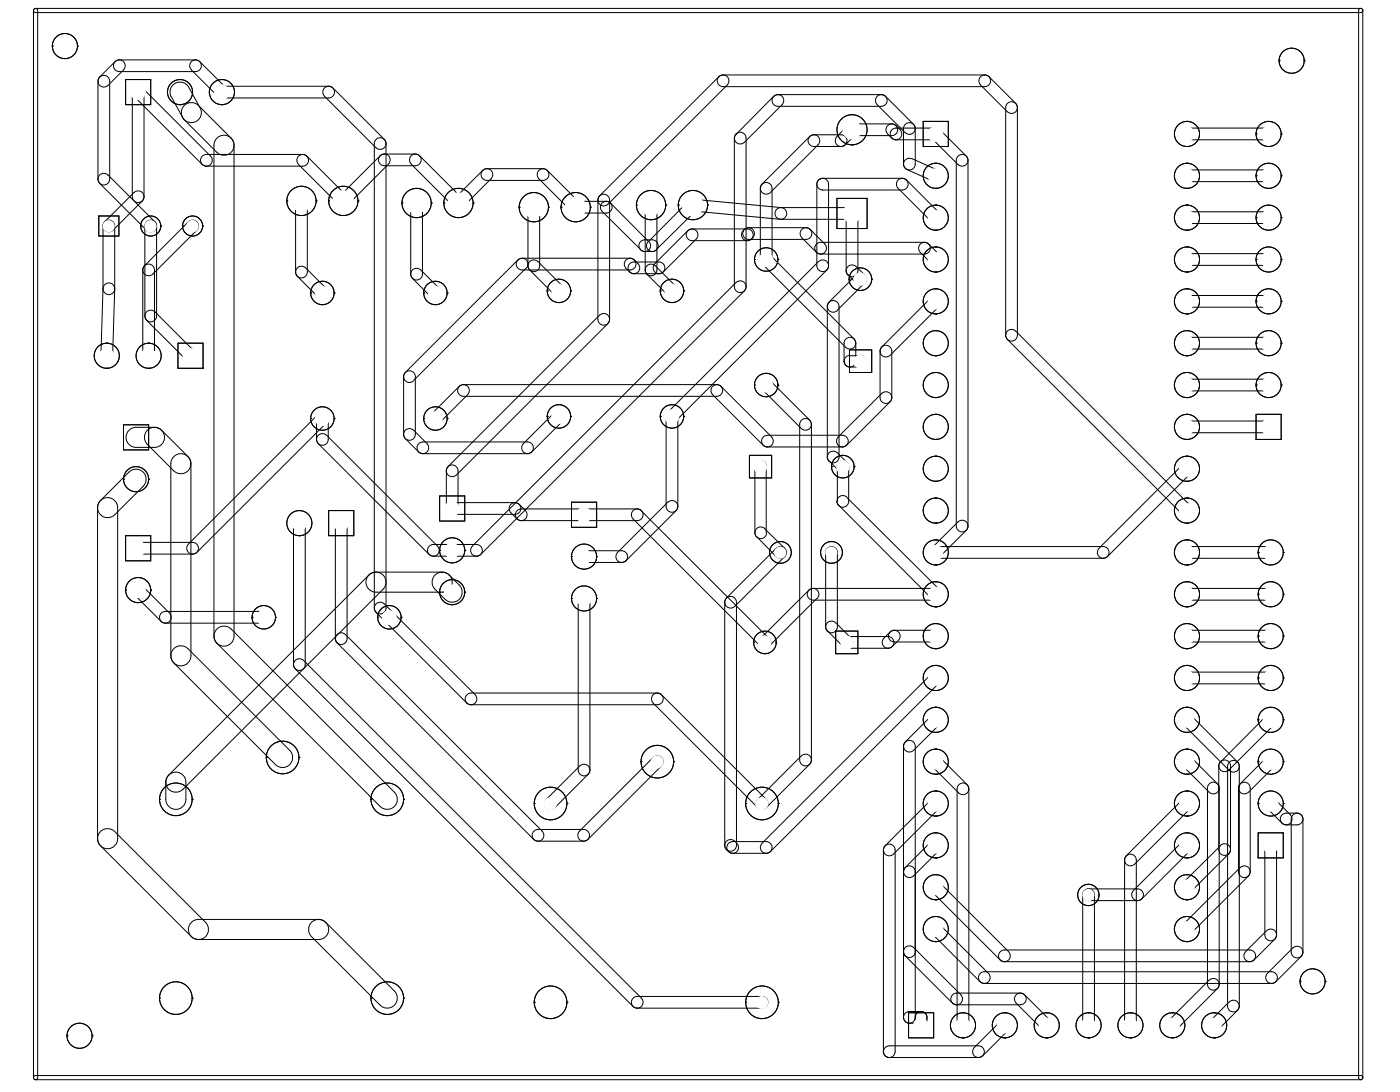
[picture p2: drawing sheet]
<svg xmlns="http://www.w3.org/2000/svg" width="258mm" height="201mm" viewBox="0 0 258 201" stroke-linecap="round" stroke-linejoin="round" font-family="sans-serif">
<path d="M6.2 1.7a.39 .39 0 0 1 .5-.1 .39 .39 0 0 1 .2 .3v196.5a.39 .39 0 0 1-.3 .4 .39 .39 0 0 1-.4-.4zM6.2 1.7l.4-.2h244a.39 .39 0 0 1 .4 .4 .39 .39 0 0 1-.4 .4h-244a.39 .39 0 0 1-.4-.6zM250.3 1.7a.39 .39 0 0 1 .4-.1 .39 .39 0 0 1 .3 .3v196.5a.39 .39 0 0 1-.4 .4 .39 .39 0 0 1-.3-.4zM6.2 198.2l.4-.1h244a.39 .39 0 0 1 .4 .3 .39 .39 0 0 1-.4 .4h-244a.39 .39 0 0 1-.4-.6z" fill="none" stroke="#000" stroke-width=".18"/>
<circle cx="200.5" cy="164.8" r="1.12" fill="#fff"/>
<g fill="none" stroke="#000" stroke-width=".18">
<path d="M18.3 14.3a1.08 1.08 0 0 1 1.2-.4 1.08 1.08 0 0 1 .7 1.1v18a1.08 1.08 0 0 1-1.1 1.1 1.08 1.08 0 0 1-1.1-1.1v-18zM21.1 11.5l.5-.4 .4-.1h14a1.08 1.08 0 0 1 1.1 1.1 1.08 1.08 0 0 1-1.1 1.1h-14a1.08 1.08 0 0 1-1-.6 1.08 1.08 0 0 1 .1-1.1zM22.7 12.9a1.08 1.08 0 0 0 0-1.6 1.08 1.08 0 0 0-1.5 0l-2.8 2.9a1.08 1.08 0 0 0 0 1.5 1.08 1.08 0 0 0 1.5 0M22.8 12.9l-2.9 2.8M24.7 16.2a1.08 1.08 0 0 1 1.5 0l12.6 12.5a1.08 1.08 0 0 1 0 1.6 1.08 1.08 0 0 1-1.5 0l-12.6-12.6a1.08 1.08 0 0 1 0-1.5zM35.3 12.9a1.08 1.08 0 0 1 0-1.6 1.08 1.08 0 0 1 1.5 0l4.8 4.9a1.08 1.08 0 0 1 0 1.5 1.08 1.08 0 0 1-1.5 0l-4.9-4.8M37.1 28.9l.6-.4 .3-.1h17.8a1.08 1.08 0 0 1 1 1.1 1.08 1.08 0 0 1-1 1.1h-17.8a1.08 1.08 0 0 1-.9-.6 1.08 1.08 0 0 1 0-1.1zM56.5 28.7l7.5 7.5a1.08 1.08 0 0 1 0 1.6 1.08 1.08 0 0 1-1.5 0l-7.5-7.5a1.08 1.08 0 0 1 0-1.5 1.08 1.08 0 0 1 1.5 0M69.9 28.8l.6-.4h.3h5.7a1.08 1.08 0 0 1 1.1 1 1.08 1.08 0 0 1-1.1 1.1h-5.7a1.08 1.08 0 0 1-1-.6 1.08 1.08 0 0 1 .1-1.1zM70 28.7a1.08 1.08 0 0 1 1.6 0 1.08 1.08 0 0 1 0 1.5l-7.6 7.6a1.08 1.08 0 0 1-1.5 0 1.08 1.08 0 0 1 0-1.6zM85.2 38.1a1.08 1.08 0 0 1-1.5 0 1.08 1.08 0 0 1 0-1.5l5.2-5.2a1.08 1.08 0 0 1 1.6 0 1.08 1.08 0 0 1 0 1.5l-5.3 5.3M85.2 36.6l-7.9-7.9a1.08 1.08 0 0 0-1.6 0 1.08 1.08 0 0 0 0 1.5l8 8a1.08 1.08 0 0 0 1.5-.1 1.08 1.08 0 0 0 0-1.5"/>
<path d="M88.8 31.5l.6-.4h.3h10.3a1.08 1.08 0 0 1 1.1 1 1.08 1.08 0 0 1-1.1 1.1h-10.3a1.08 1.08 0 0 1-1-.6 1.08 1.08 0 0 1 .1-1.1zM99.3 32.9l6 6a1.08 1.08 0 0 0 1.5 0 1.08 1.08 0 0 0 0-1.5M99.3 32.9a1.08 1.08 0 0 1 0-1.5 1.08 1.08 0 0 1 1.5 0l6 6M105.2 37.5l.5-.4h.3h5.7a1.08 1.08 0 0 1 1.1 1.1 1.08 1.08 0 0 1-1.1 1h-5.7a1.08 1.08 0 0 1-.9-.6 1.08 1.08 0 0 1 .1-1.1zM126.9 37l-7.4 7.5-7.1-7.1a1.08 1.08 0 0 0-1.5 0 1.08 1.08 0 0 0 0 1.5l7.1 7M126.9 37a1.08 1.08 0 0 1 1.5 0 1.08 1.08 0 0 1 0 1.5l-7.5 7.4M127.6 38.8l16.2 1.6M127.7 36.7l16.2 1.5M127.7 36.7a1.08 1.08 0 0 0-1.1 1 1.08 1.08 0 0 0 .9 1.1M143 38.7l.5-.4 .3-.1h13.1a1.08 1.08 0 0 1 1.1 1.1 1.08 1.08 0 0 1-1.1 1.1h-13.1a1.08 1.08 0 0 1-.9-.6 1.08 1.08 0 0 1 .1-1.1zM143.9 38.2a1.08 1.08 0 0 1 1 1.2 1.08 1.08 0 0 1-1.2 1M156.1 23.3l.5-.4 .3-.1h7.4a1.08 1.08 0 0 1 1 1.1 1.08 1.08 0 0 1-1 1.1h-7.4a1.08 1.08 0 0 1-.9-.6 1.08 1.08 0 0 1 .1-1.1z"/>
<path d="M163.5 24.7a1.08 1.08 0 0 1 0-1.6 1.08 1.08 0 0 1 1.5 0l.8 .8a1.08 1.08 0 0 1 0 1.5 1.08 1.08 0 0 1-1.5 0l-.8-.7M164.2 24l.5-.4h.3h7.4a1.08 1.08 0 0 1 1 1.1 1.08 1.08 0 0 1-1 1h-7.4a1.08 1.08 0 0 1-.9-.5 1.08 1.08 0 0 1 .1-1.2zM217.8 31.7l.5-.4h.3h15.1a1.08 1.08 0 0 1 1.1 1.1 1.08 1.08 0 0 1-1.1 1.1h-15.1a1.08 1.08 0 0 1-.9-.6 1.08 1.08 0 0 1 .1-1.2zM217.8 24l.5-.4h.3h15.1a1.08 1.08 0 0 1 1.1 1.1 1.08 1.08 0 0 1-1.1 1h-15.1a1.08 1.08 0 0 1-.9-.5 1.08 1.08 0 0 1 .1-1.2zM217.8 39.4l.5-.3 .3-.1h15.1a1.08 1.08 0 0 1 1.1 1.1 1.08 1.08 0 0 1-1.1 1.1h-15.1a1.08 1.08 0 0 1-.9-.6 1.08 1.08 0 0 1 .1-1.2zM26.5 49.1a1.08 1.08 0 0 1 1.2-.4 1.08 1.08 0 0 1 .8 1v15.8a1.08 1.08 0 0 1-1.1 1.1 1.08 1.08 0 0 1-1.1-1.1v-15.8zM28.5 40.9a1.08 1.08 0 0 1 0 1.5 1.08 1.08 0 0 1-1.5 0M28.5 40.8l-8.6-8.6a1.08 1.08 0 0 0-1.5 0 1.08 1.08 0 0 0 0 1.6l8.6 8.6M36.2 42.4a1.08 1.08 0 0 0 0-1.5 1.08 1.08 0 0 0-1.5-.1l-8.1 8.1a1.08 1.08 0 0 0 0 1.6 1.08 1.08 0 0 0 1.5 0l8.1-8.1M95.3 48l.5-.4h.4h19.9a1.08 1.08 0 0 1 1 1 1.08 1.08 0 0 1-1 1.1h-19.9a1.08 1.08 0 0 1-1-.6 1.08 1.08 0 0 1 .1-1.1zM96.9 49.4l-20.7 20.7M96.9 49.4a1.08 1.08 0 0 0 0-1.5 1.08 1.08 0 0 0-1.5 0l-20.7 20.7"/>
<path d="M115.9 48.7l.5-.4 .4-.1h4.6a1.08 1.08 0 0 1 1.1 1.1 1.08 1.08 0 0 1-1.1 1.1h-4.6a1.08 1.08 0 0 1-1-.6 1.08 1.08 0 0 1 .1-1.1zM117.5 48.6a1.74 1.74 0 0 0-1.6-1 1.08 1.08 0 0 0-.9 .7 1.08 1.08 0 0 0 .3 1.1 1.71 1.71 0 0 0 1.6 1 1.08 1.08 0 0 0 .9-.7 1.08 1.08 0 0 0-.3-1.1M117.9 44.6l.2-.2a3.5 3.5 0 0 1 2.4-.2 1.08 1.08 0 0 1 .7 1.2 1.08 1.08 0 0 1-1 .9h-1.4a1.08 1.08 0 0 1-1-.6 1.08 1.08 0 0 1 .1-1.1zM119.4 44.5a1.08 1.08 0 0 0 0 1.5 1.08 1.08 0 0 0 1.5 0M119.5 44.5a1.08 1.08 0 0 1 0 1.5 1.08 1.08 0 0 1-1.5 0M126.6 42.6l.5-.4h.4h10.2a1.08 1.08 0 0 1 1 1 1.08 1.08 0 0 1-1 1.1h-10.2a1.08 1.08 0 0 1-1-.6 1.08 1.08 0 0 1 .1-1.1zM128.2 44a1.08 1.08 0 0 0 0-1.5 1.08 1.08 0 0 0-1.5 0l-6.1 6.1M128.3 44l-6.1 6.1a1.08 1.08 0 0 1-1.6 0 1.08 1.08 0 0 1 0-1.5M137 42.4l.6-.4 .3-.1h10.6a1.08 1.08 0 0 1 1 1.1 1.08 1.08 0 0 1-1 1.1h-10.6a1.08 1.08 0 0 1-1-.6 1.08 1.08 0 0 1 .1-1.1zM138.7 43.8a1.1 1.1 0 0 0-.2-1.7 1.1 1.1 0 0 0-1.6 .4 1.08 1.08 0 0 0 0 1.5 1.08 1.08 0 0 0 1.5 0M138.7 43.8l-.3 .2M141.9 47l15.4 15.4a1.08 1.08 0 0 1 0 1.6 1.08 1.08 0 0 1-1.5 0l-15.4-15.5a1.08 1.08 0 0 1 0-1.5 1.08 1.08 0 0 1 1.5 0"/>
<path d="M149.2 42.2a1.08 1.08 0 0 0-1.5 0 1.08 1.08 0 0 0 0 1.6M149.2 42.2l2.7 2.7a1.08 1.08 0 0 1 0 1.6 1.08 1.08 0 0 1-1.5 0l-2.7-2.7M150.3 45.1l.5-.4 .4-.1h19.1a1.08 1.08 0 0 1 1.1 1.1 1.08 1.08 0 0 1-1.1 1.1h-19.1a1.08 1.08 0 0 1-1-.6 1.08 1.08 0 0 1 .1-1.1zM171.1 44.9l2 2.1a1.08 1.08 0 0 1 0 1.6 1.08 1.08 0 0 1-1.5 0l-2.1-2.1a1.08 1.08 0 0 1 0-1.6 1.08 1.08 0 0 1 1.5 0M217.8 54.9l.5-.4 .3-.1h15.1a1.08 1.08 0 0 1 1.1 1.1 1.08 1.08 0 0 1-1.1 1.1h-15.1a1.08 1.08 0 0 1-.9-.6 1.08 1.08 0 0 1 .1-1.1zM217.8 47.1l.5-.3 .3-.1h15.1a1.08 1.08 0 0 1 1.1 1.1 1.08 1.08 0 0 1-1.1 1.1h-15.1a1.08 1.08 0 0 1-.9-.6 1.08 1.08 0 0 1 .1-1.2zM58.5 76.4a1.08 1.08 0 0 1 1.2-.4 1.08 1.08 0 0 1 .8 1.1v3.8a1.08 1.08 0 0 1-1.1 1.1 1.08 1.08 0 0 1-1.1-1.1v-3.8zM74.6 68.7a1.08 1.08 0 0 1 1.2-.4 1.08 1.08 0 0 1 .7 1.1v10.6a1.08 1.08 0 0 1-1.1 1.1 1.08 1.08 0 0 1-1.1-1.1v-10.6zM74.7 68.6a1.08 1.08 0 0 0 0 1.5 1.08 1.08 0 0 0 1.5 0M76.2 79.2l2.5 2.5a1.08 1.08 0 0 1 0 1.5 1.08 1.08 0 0 1-1.6 0l-2.4-2.4a1.08 1.08 0 0 1 0-1.6 1.08 1.08 0 0 1 1.5 0M84.5 71.3l.5-.4 .4-.1h46.6a1.08 1.08 0 0 1 1.1 1.1 1.08 1.08 0 0 1-1.1 1.1h-46.6a1.08 1.08 0 0 1-1-.6 1.08 1.08 0 0 1 .1-1.1zM84.6 71.1a1.08 1.08 0 0 1 1.5 0 1.08 1.08 0 0 1 0 1.6l-5.1 5.1a1.08 1.08 0 0 1-1.6 0 1.08 1.08 0 0 1 0-1.5z"/>
<path d="M102.2 75.9l-5.8 5.8M102.2 75.9a1.08 1.08 0 0 1 1.5 0 1.08 1.08 0 0 1 0 1.5M103.7 77.5l-5.8 5.7a1.08 1.08 0 0 1-1.5 0 1.08 1.08 0 0 1 0-1.5M131.3 72.7l9.3 9.3M131.3 72.7a1.08 1.08 0 0 1 0-1.6 1.08 1.08 0 0 1 1.5 0l9.3 9.4M155.7 62.6a1.08 1.08 0 0 1 1.2-.4 1.08 1.08 0 0 1 .7 1v3.3a1.08 1.08 0 0 1-1 1.1 1.08 1.08 0 0 1-1.1-1.1v-3.3zM156.6 65.4a1.08 1.08 0 0 0-1.1 1.1 1.08 1.08 0 0 0 1.1 1.1h1.9a1.08 1.08 0 0 0 1.1-1.1 1.08 1.08 0 0 0-1.1-1.1M156.6 65.5h1.9M162.3 64a1.08 1.08 0 0 1 1.2-.4 1.08 1.08 0 0 1 .8 1.1v8.5a1.08 1.08 0 0 1-1.1 1.1 1.08 1.08 0 0 1-1.1-1.1v-8.5zM162.4 63.9l9.2-9.2a1.08 1.08 0 0 1 1.5 0 1.08 1.08 0 0 1 0 1.6l-9.1 9.1a1.08 1.08 0 0 1-1.6 0 1.08 1.08 0 0 1 0-1.5M164 74a1.08 1.08 0 0 0-.1-1.6 1.08 1.08 0 0 0-1.5 0l-8 8.1a1.08 1.08 0 0 0 0 1.5 1.08 1.08 0 0 0 1.5 0M164 74l-8.1 8"/>
<path d="M217.8 62.6l.5-.4 .3-.1h15.1a1.08 1.08 0 0 1 1.1 1.1 1.08 1.08 0 0 1-1.1 1.1h-15.1a1.08 1.08 0 0 1-.9-.6 1.08 1.08 0 0 1 .1-1.1zM217.8 78l.5-.4 .3-.1h15.1a1.08 1.08 0 0 1 1.1 1.1 1.08 1.08 0 0 1-1.1 1.1h-15.1a1.08 1.08 0 0 1-.9-.6 1.08 1.08 0 0 1 .1-1.1zM217.8 70.3l.5-.4 .3-.1h15.1a1.08 1.08 0 0 1 1.1 1.1 1.08 1.08 0 0 1-1.1 1.1h-15.1a1.08 1.08 0 0 1-.9-.6 1.08 1.08 0 0 1 .1-1.1zM60.2 80.1l20.4 20.5a1.08 1.08 0 0 1 0 1.5 1.08 1.08 0 0 1-1.6 0l-20.4-20.4a1.08 1.08 0 0 1 0-1.5 1.08 1.08 0 0 1 1.5 0M77 81.8l.6-.4h.3h19.3a1.08 1.08 0 0 1 1.1 1.1 1.08 1.08 0 0 1-1.1 1h-19.3a1.08 1.08 0 0 1-1-.6 1.08 1.08 0 0 1 .1-1.1zM82.4 93l.6-.4h.3h11.6a1.08 1.08 0 0 1 1 1 1.08 1.08 0 0 1-1 1.1h-11.6a1.08 1.08 0 0 1-1-.6 1.08 1.08 0 0 1 .1-1.1zM94.1 92.9a1.08 1.08 0 0 1 1.5 0l1.2 1.1a1.08 1.08 0 0 1 0 1.5 1.08 1.08 0 0 1-1.5 .1l-1.2-1.2a1.08 1.08 0 0 1 0-1.5zM95.1 94.2l.6-.4 .3-.1h21.4a1.08 1.08 0 0 1 1.1 1.1 1.08 1.08 0 0 1-1.1 1.1h-21.4a1.08 1.08 0 0 1-.9-.6 1.08 1.08 0 0 1 0-1.1zM118.1 94l23.5 23.5M118.1 94a1.08 1.08 0 0 0-1.5 0 1.08 1.08 0 0 0 0 1.6l23.5 23.5M140.5 80.6l.5-.4 .4-.1h13.8a1.08 1.08 0 0 1 1 1.1 1.08 1.08 0 0 1-1 1.1h-13.8a1.08 1.08 0 0 1-1-.6 1.08 1.08 0 0 1 .1-1.1zM142.1 80.5a1.08 1.08 0 0 1 0 1.5 1.08 1.08 0 0 1-1.5 0"/>
<path d="M219.4 87.1a1.08 1.08 0 0 0 0-1.6 1.08 1.08 0 0 0-1.5 0l-15.4 15.5a1.08 1.08 0 0 0 0 1.5 1.08 1.08 0 0 0 1.5 0l15.4-15.4M24.6 100.3l.5-.4h.4h10a1.08 1.08 0 0 1 1.1 1.1 1.08 1.08 0 0 1-1.1 1h-10a1.08 1.08 0 0 1-1-.6 1.08 1.08 0 0 1 .1-1.1zM24.7 107.9a1.08 1.08 0 0 1 1.5 0l5 5a1.08 1.08 0 0 1 0 1.5 1.08 1.08 0 0 1-1.5 0l-5-5a1.08 1.08 0 0 1 0-1.5zM29.6 113l.5-.4h.4h18.1a1.08 1.08 0 0 1 1.1 1.1 1.08 1.08 0 0 1-1.1 1h-18.1a1.08 1.08 0 0 1-1-.5 1.08 1.08 0 0 1 .1-1.2zM34.7 100.2l23.9-23.9a1.08 1.08 0 0 1 1.5 0 1.08 1.08 0 0 1 0 1.5l-23.9 23.9a1.08 1.08 0 0 1-1.5 0 1.08 1.08 0 0 1 0-1.5zM67.9 105.9l.9-.5 .5-.1h12.1a1.85 1.85 0 0 1 1.9 1.9 1.85 1.85 0 0 1-1.9 1.8h-12.1a1.85 1.85 0 0 1-1.8-1.1 1.85 1.85 0 0 1 .4-2zM71 112.9a1.08 1.08 0 0 1 1.5 0l15 15a1.08 1.08 0 0 1 0 1.6 1.08 1.08 0 0 1-1.5 0l-15-15.1a1.08 1.08 0 0 1 0-1.5zM78.9 100.7l.6-.4h.3h3.5a1.08 1.08 0 0 1 1.1 1 1.08 1.08 0 0 1-1.1 1.1h-3.5a1.08 1.08 0 0 1-.9-.6 1.08 1.08 0 0 1 0-1.1zM80.1 105.9a1.85 1.85 0 0 1 2.6 0l1.9 1.8a1.85 1.85 0 0 1 0 2.7 1.85 1.85 0 0 1-2.6 0l-1.9-1.9a1.85 1.85 0 0 1 0-2.6zM141.7 117.5a1.08 1.08 0 0 1 0 1.6 1.08 1.08 0 0 1-1.6 0M148.9 108.8l.5-.4h.4h22.6a1.08 1.08 0 0 1 1 1 1.08 1.08 0 0 1-1 1.1h-22.6a1.08 1.08 0 0 1-1-.6 1.08 1.08 0 0 1 .1-1.1zM150.5 110.2l-8.9 8.9"/>
<path d="M150.5 110.2a1.08 1.08 0 0 0 0-1.5 1.08 1.08 0 0 0-1.5 0l-8.9 8.8a1.08 1.08 0 0 0 0 1.6 1.08 1.08 0 0 0 1.6 0M155.1 117.7l.6-.4 .3-.1h7.6a1.08 1.08 0 0 1 1.1 1.1 1.08 1.08 0 0 1-1.1 1.1h-7.6a1.08 1.08 0 0 1-.9-.6 1.08 1.08 0 0 1 0-1.1zM162.8 117.5a1.08 1.08 0 0 0 0 1.6 1.08 1.08 0 0 0 1.5 0M163.9 116.5l.5-.4h.3h7.7a1.08 1.08 0 0 1 1 1 1.08 1.08 0 0 1-1 1.1h-7.7a1.08 1.08 0 0 1-.9-.6 1.08 1.08 0 0 1 .1-1.1zM164 116.4l-1.2 1.1M164 116.4a1.08 1.08 0 0 1 1.5 0 1.08 1.08 0 0 1 0 1.5l-1.2 1.2M171.5 101.1l.5-.4 .4-.1h30.8a1.08 1.08 0 0 1 1.1 1.1 1.08 1.08 0 0 1-1.1 1.1h-30.8a1.08 1.08 0 0 1-1-.6 1.08 1.08 0 0 1 .1-1.1zM217.8 116.5l.5-.4h.3h15.5a1.08 1.08 0 0 1 1 1 1.08 1.08 0 0 1-1 1.1h-15.5a1.08 1.08 0 0 1-.9-.6 1.08 1.08 0 0 1 .1-1.1zM217.8 108.8l.5-.4h.3h15.5a1.08 1.08 0 0 1 1 1 1.08 1.08 0 0 1-1 1.1h-15.5a1.08 1.08 0 0 1-.9-.6 1.08 1.08 0 0 1 .1-1.1zM217.8 101.1l.5-.4 .3-.1h15.5a1.08 1.08 0 0 1 1 1.1 1.08 1.08 0 0 1-1 1.1h-15.5a1.08 1.08 0 0 1-.9-.6 1.08 1.08 0 0 1 .1-1.1zM85.9 128.1l.5-.4 .4-.1h34.3a1.08 1.08 0 0 1 1.1 1.1 1.08 1.08 0 0 1-1.1 1.1h-34.3a1.08 1.08 0 0 1-1-.6 1.08 1.08 0 0 1 .1-1.1zM120.3 127.9a1.08 1.08 0 0 1 1.5 0l19.3 19.3a1.08 1.08 0 0 1 0 1.5 1.08 1.08 0 0 1-1.5 0l-19.3-19.2a1.08 1.08 0 0 1 0-1.6z"/>
<path d="M217.8 124.2l.5-.4h.3h15.5a1.08 1.08 0 0 1 1 1 1.08 1.08 0 0 1-1 1.1h-15.5a1.08 1.08 0 0 1-.9-.6 1.08 1.08 0 0 1 .1-1.1zM234.8 133.3a1.08 1.08 0 0 0 0-1.5 1.08 1.08 0 0 0-1.5 0l-8.5 8.5M234.8 133.3l-8.5 8.5a1.08 1.08 0 0 1-1.5 0 1.08 1.08 0 0 1 0-1.5M31.1 142.7a1.85 1.85 0 0 1 2-.4 1.85 1.85 0 0 1 1.1 1.7v3.2a1.85 1.85 0 0 1-1.8 1.8 1.85 1.85 0 0 1-1.9-1.8v-3.2l.1-.5zM31.1 142.7l36.8-36.8a1.85 1.85 0 0 1 2.7 0 1.85 1.85 0 0 1 0 2.6l-36.9 36.8a1.85 1.85 0 0 1-2.6 0 1.85 1.85 0 0 1 0-2.6zM162.9 155.9a1.08 1.08 0 0 1 1.2-.4 1.08 1.08 0 0 1 .8 1v37.2a1.08 1.08 0 0 1-1.1 1 1.08 1.08 0 0 1-1.1-1v-37.2zM163 155.7l8.6-8.5a1.08 1.08 0 0 1 1.5 0 1.08 1.08 0 0 1 0 1.5l-8.5 8.6M163 155.8a1.08 1.08 0 0 0 0 1.5 1.08 1.08 0 0 0 1.6 0M166.6 159.9a1.08 1.08 0 0 1 1.2-.4 1.08 1.08 0 0 1 .8 1v14.7a1.08 1.08 0 0 1-1.1 1.1 1.08 1.08 0 0 1-1.1-1.1v-14.7zM219.4 156.4a1.08 1.08 0 0 0 0-1.5 1.08 1.08 0 0 0-1.5 0l-9.1 9.1a1.08 1.08 0 0 0 0 1.5 1.08 1.08 0 0 0 1.5 0M219.4 156.4l-9.1 9.1M224.7 140.4a1.08 1.08 0 0 1 1.2-.4 1.08 1.08 0 0 1 .8 1v15.4a1.08 1.08 0 0 1-1.1 1.1 1.08 1.08 0 0 1-1.1-1.1v-15.4z"/>
<path d="M224.8 155.7l-6.9 6.9a1.08 1.08 0 0 0 0 1.5 1.08 1.08 0 0 0 1.5 0M224.8 155.7a1.08 1.08 0 0 1 1.5 0 1.08 1.08 0 0 1 0 1.5l-6.9 6.9M228.3 144.5a1.08 1.08 0 0 1 1.2-.4 1.08 1.08 0 0 1 .8 1v15.4a1.08 1.08 0 0 1-1.1 1.1 1.08 1.08 0 0 1-1.1-1.1v-15.4zM233.2 155a1.08 1.08 0 0 1 1.2-.4 1.08 1.08 0 0 1 .7 1.1v16.5a1.08 1.08 0 0 1-1 1 1.08 1.08 0 0 1-1.1-1v-16.5zM234.8 141a1.08 1.08 0 0 0 0-1.5 1.08 1.08 0 0 0-1.5 0l-4.9 4.8M234.8 147.2a1.08 1.08 0 0 0-1.5 0 1.08 1.08 0 0 0 0 1.5l2.8 2.9a1.08 1.08 0 0 0 1.6 0 1.08 1.08 0 0 0 0-1.5M234.8 141l-4.8 4.9a1.08 1.08 0 0 1-1.6 0 1.08 1.08 0 0 1 0-1.6M234.8 147.2l2.9 2.8M236 150.2l.6-.4 .3-.1h2a1.08 1.08 0 0 1 1.1 1.1 1.08 1.08 0 0 1-1.1 1.1h-2a1.08 1.08 0 0 1-.9-.6 1.08 1.08 0 0 1 0-1.1zM238.1 150.2a1.08 1.08 0 0 1 1.2-.4 1.08 1.08 0 0 1 .7 1v24.5a1.08 1.08 0 0 1-1.1 1.1 1.08 1.08 0 0 1-1.1-1.1v-24.5zM168.3 161.3a1.08 1.08 0 0 1-1.6 0 1.08 1.08 0 0 1 0-1.5l4.9-4.9a1.08 1.08 0 0 1 1.5 0 1.08 1.08 0 0 1 0 1.5l-4.8 4.9M173.1 170.3a1.08 1.08 0 0 0-1.5 0 1.08 1.08 0 0 0 0 1.5l8.9 9a1.08 1.08 0 0 0 1.6 0 1.08 1.08 0 0 0 0-1.5"/>
<path d="M173.1 170.3l9 8.9M180.4 179.4l.6-.4 .3-.1h52.9a1.08 1.08 0 0 1 1.1 1.1 1.08 1.08 0 0 1-1.1 1.1h-52.9a1.08 1.08 0 0 1-.9-.6 1.08 1.08 0 0 1 0-1.1zM184.1 175.4l.6-.4 .3-.1h45.2a1.08 1.08 0 0 1 1.1 1.1 1.08 1.08 0 0 1-1.1 1.1h-45.2a1.08 1.08 0 0 1-.9-.6 1.08 1.08 0 0 1 0-1.1zM185.8 175.2l-12.7-12.6a1.08 1.08 0 0 0-1.5 0 1.08 1.08 0 0 0 0 1.5l12.6 12.7a1.08 1.08 0 0 0 1.6 0 1.08 1.08 0 0 0 0-1.6M199.6 164.1l.6-.4h.3h9a1.08 1.08 0 0 1 1.1 1.1 1.08 1.08 0 0 1-1.1 1h-9a1.08 1.08 0 0 1-.9-.6 1.08 1.08 0 0 1 0-1.1zM217.9 170.3a1.08 1.08 0 0 0 0 1.5 1.08 1.08 0 0 0 1.5 0M230 161.3a1.08 1.08 0 0 0 0-1.5 1.08 1.08 0 0 0-1.6 0l-10.5 10.5M230 161.3l-10.6 10.6M234.8 172.9a1.08 1.08 0 0 0 0-1.5 1.08 1.08 0 0 0-1.5 0l-3.9 3.8M234.8 172.9l-3.8 3.9a1.08 1.08 0 0 1-1.6 0 1.08 1.08 0 0 1 0-1.6M238.2 174.5l-4.8 4.7M238.2 174.6a1.08 1.08 0 0 1 1.5 0 1.08 1.08 0 0 1 0 1.5l-4.7 4.7a1.08 1.08 0 0 1-1.5 0 1.08 1.08 0 0 1 0-1.5"/>
<path d="M162.9 193l.6-.4h.3h16.4a1.08 1.08 0 0 1 1.1 1.1 1.08 1.08 0 0 1-1.1 1h-16.4a1.08 1.08 0 0 1-1-.6 1.08 1.08 0 0 1 .1-1.1zM175.4 183.3l.5-.4h.3h11.7a1.08 1.08 0 0 1 1.1 1 1.08 1.08 0 0 1-1.1 1.1h-11.7a1.08 1.08 0 0 1-.9-.6 1.08 1.08 0 0 1 .1-1.1zM177 183.2l-8.7-8.7a1.08 1.08 0 0 0-1.6 0 1.08 1.08 0 0 0 0 1.5l8.8 8.7a1.08 1.08 0 0 0 1.5 0 1.08 1.08 0 0 0 0-1.5M181 194.4a1.08 1.08 0 0 1-1.5 0 1.08 1.08 0 0 1 0-1.5l4.8-4.9a1.08 1.08 0 0 1 1.6 0 1.08 1.08 0 0 1 0 1.6l-4.9 4.8M193.6 188l-4.9-4.8a1.08 1.08 0 0 0-1.5 0 1.08 1.08 0 0 0 0 1.5l4.8 4.9a1.08 1.08 0 0 0 1.6 0 1.08 1.08 0 0 0 0-1.6"/>
<circle cx="107.6" cy="94.8" r="1.08"/>
<circle cx="200.5" cy="164.8" r="1.97"/>
</g>
<circle cx="200.5" cy="164.8" r="1.12" fill="#fff"/>
<path d="M22.8 78.2h4.6v4.6h-4.6z" fill="none" stroke="#000" stroke-width=".18"/>
<circle cx="25" cy="80.6" r="1.43" fill="#fff"/>
<path d="M23.1 98.6h4.7v4.7h-4.7z" fill="none" stroke="#000" stroke-width=".18"/>
<circle cx="25.4" cy="101" r="1.43" fill="#fff"/>
<path d="M23.1 108.7h.1M23.1 108.7a2.31 2.31 0 0 0 2.4 2.3 2.31 2.31 0 0 0 2.3-2.3M23.1 108.7a2.31 2.31 0 0 1 2.4-2.4 2.31 2.31 0 0 1 2.3 2.4M27.8 108.7h.1" fill="none" stroke="#000" stroke-width=".18"/>
<circle cx="25.4" cy="108.7" r="1.43" fill="#fff"/>
<path d="M23.1 14.6h4.7v4.7h-4.7z" fill="none" stroke="#000" stroke-width=".18"/>
<circle cx="25.4" cy="17" r="1.43" fill="#fff"/>
<path d="M78 77.1h.1M78 77.1a2.16 2.16 0 0 0 2.2 2.1 2.16 2.16 0 0 0 2.2-2.1M78 77.1a2.16 2.16 0 0 1 2.2-2.2 2.16 2.16 0 0 1 2.2 2.2M82.4 77.1h.1" fill="none" stroke="#000" stroke-width=".18"/>
<circle cx="80.2" cy="77.1" r="1.35" fill="#fff"/>
<path d="M78 53.9h.1M78 53.9a2.16 2.16 0 0 0 2.2 2.2 2.16 2.16 0 0 0 2.2-2.2M78 53.9a2.16 2.16 0 0 1 2.2-2.1 2.16 2.16 0 0 1 2.2 2.1M82.4 53.9h.1" fill="none" stroke="#000" stroke-width=".18"/>
<circle cx="80.2" cy="54" r="1.35" fill="#fff"/>
<path d="M121.6 76.7h.1M121.6 76.7a2.16 2.16 0 0 0 2.2 2.1 2.16 2.16 0 0 0 2.1-2.1M121.6 76.7a2.16 2.16 0 0 1 2.2-2.2 2.16 2.16 0 0 1 2.1 2.2M125.9 76.7h.1" fill="none" stroke="#000" stroke-width=".18"/>
<circle cx="123.7" cy="76.7" r="1.35" fill="#fff"/>
<path d="M121.6 53.6h.1M121.6 53.6a2.16 2.16 0 0 0 2.2 2.1 2.16 2.16 0 0 0 2.1-2.1M121.6 53.6a2.16 2.16 0 0 1 2.2-2.2 2.16 2.16 0 0 1 2.1 2.2M125.9 53.6h.1" fill="none" stroke="#000" stroke-width=".18"/>
<circle cx="123.7" cy="53.6" r="1.35" fill="#fff"/>
<path d="M185.1 191.1h.1M185.1 186.5h.1M185.1 186.5a2.31 2.31 0 0 1 2.3 2.3 2.31 2.31 0 0 1-2.3 2.3M185.1 186.5a2.31 2.31 0 0 0-2.3 2.3 2.31 2.31 0 0 0 2.3 2.3" fill="none" stroke="#000" stroke-width=".18"/>
<circle cx="185.1" cy="188.8" r="1.43" fill="#fff"/>
<path d="M215.9 191.1h.1M215.9 186.5h.1M215.9 186.5a2.31 2.31 0 0 1 2.4 2.3 2.31 2.31 0 0 1-2.4 2.3M215.9 186.5a2.31 2.31 0 0 0-2.3 2.3 2.31 2.31 0 0 0 2.3 2.3" fill="none" stroke="#000" stroke-width=".18"/>
<circle cx="215.9" cy="188.8" r="1.43" fill="#fff"/>
<path d="M22.8 88.2h.1M22.8 88.2a2.31 2.31 0 0 0 2.3 2.4 2.31 2.31 0 0 0 2.3-2.4M22.8 88.2a2.31 2.31 0 0 1 2.3-2.3 2.31 2.31 0 0 1 2.3 2.3M27.4 88.2h.1" fill="none" stroke="#000" stroke-width=".18"/>
<circle cx="25" cy="88.3" r="1.43" fill="#fff"/>
<g fill="none" stroke="#000" stroke-width=".18">
<path d="M153.2 85.9h.1M157.3 85.9h.1"/>
<circle cx="155.2" cy="85.9" r="2.08"/>
</g>
<circle cx="155.2" cy="86" r="1.25" fill="#fff"/>
<path d="M81 91.3h4.6v4.6h-4.6z" fill="none" stroke="#000" stroke-width=".18"/>
<circle cx="83.3" cy="93.7" r="1.43" fill="#fff"/>
<path d="M124.9 37.8h.1M124.9 37.8a2.7 2.7 0 0 0 2.7 2.7 2.7 2.7 0 0 0 2.7-2.7M124.9 37.8a2.7 2.7 0 0 1 2.7-2.7 2.7 2.7 0 0 1 2.7 2.7M130.3 37.8h.1" fill="none" stroke="#000" stroke-width=".18"/>
<circle cx="127.6" cy="37.8" r="1.97" fill="#fff"/>
<path d="M153.9 116.2h4.1v4.2h-4.1z" fill="none" stroke="#000" stroke-width=".18"/>
<circle cx="156" cy="118.3" r="1.25" fill="#fff"/>
<path d="M12.3 190.7h.1M12.3 190.7a2.31 2.31 0 0 0 2.4 2.3 2.31 2.31 0 0 0 2.3-2.3M12.3 190.7a2.31 2.31 0 0 1 2.4-2.3 2.31 2.31 0 0 1 2.3 2.3M17 190.7h.1" fill="none" stroke="#000" stroke-width=".18"/>
<circle cx="14.6" cy="190.8" r="1.2" fill="#fff"/>
<path d="M9.6 8.5h.1M9.6 8.5a2.31 2.31 0 0 0 2.4 2.3 2.31 2.31 0 0 0 2.3-2.3M9.6 8.5a2.31 2.31 0 0 1 2.4-2.3 2.31 2.31 0 0 1 2.3 2.3M14.3 8.5h.1" fill="none" stroke="#000" stroke-width=".18"/>
<circle cx="11.9" cy="8.5" r="1.2" fill="#fff"/>
<path d="M29.4 147.2h.1M29.4 147.2a3 3 0 0 0 3 3 3 3 0 0 0 3-3M29.4 147.2a3 3 0 0 1 3-3 3 3 0 0 1 3 3M35.4 147.2h.1" fill="none" stroke="#000" stroke-width=".18"/>
<circle cx="32.4" cy="147.2" r="1.2" fill="#fff"/>
<path d="M27.4 67.8h.1M27.4 63.2h.1M27.4 63.2a2.31 2.31 0 0 1 2.3 2.3 2.31 2.31 0 0 1-2.3 2.3M27.4 63.2a2.31 2.31 0 0 0-2.3 2.3 2.31 2.31 0 0 0 2.3 2.3" fill="none" stroke="#000" stroke-width=".18"/>
<circle cx="27.3" cy="65.5" r="1.43" fill="#fff"/>
<path d="M32.8 63.2h4.6v4.6h-4.6z" fill="none" stroke="#000" stroke-width=".18"/>
<circle cx="35.1" cy="65.5" r="1.43" fill="#fff"/>
<path d="M25.9 41.6h.1M25.9 41.6a1.85 1.85 0 0 0 1.9 1.9 1.85 1.85 0 0 0 1.8-1.9M25.9 41.6a1.85 1.85 0 0 1 1.9-1.8 1.85 1.85 0 0 1 1.8 1.8M29.6 41.6h.1" fill="none" stroke="#000" stroke-width=".18"/>
<circle cx="27.7" cy="41.7" r="1.12" fill="#fff"/>
<path d="M33.6 41.6h.1M33.6 41.6a1.85 1.85 0 0 0 1.9 1.9 1.85 1.85 0 0 0 1.8-1.9M33.6 41.6a1.85 1.85 0 0 1 1.9-1.8 1.85 1.85 0 0 1 1.8 1.8M37.3 41.6h.1" fill="none" stroke="#000" stroke-width=".18"/>
<circle cx="35.4" cy="41.7" r="1.12" fill="#fff"/>
<path d="M33.2 19.3h.1M33.2 14.6h.1M33.2 14.6a2.31 2.31 0 0 1 2.3 2.4 2.31 2.31 0 0 1-2.3 2.3M33.2 14.6a2.31 2.31 0 0 0-2.4 2.4 2.31 2.31 0 0 0 2.4 2.3" fill="none" stroke="#000" stroke-width=".18"/>
<circle cx="33.1" cy="17" r="1.43" fill="#fff"/>
<path d="M40.9 19.3h.1M40.9 14.6h.1M40.9 14.6a2.31 2.31 0 0 1 2.3 2.4 2.31 2.31 0 0 1-2.3 2.3M40.9 14.6a2.31 2.31 0 0 0-2.3 2.4 2.31 2.31 0 0 0 2.3 2.3" fill="none" stroke="#000" stroke-width=".18"/>
<circle cx="40.8" cy="17" r="1.43" fill="#fff"/>
<path d="M55.1 98.6h.1M55.1 94h.1M55.1 94a2.31 2.31 0 0 1 2.4 2.3 2.31 2.31 0 0 1-2.4 2.3M55.1 94a2.31 2.31 0 0 0-2.3 2.3 2.31 2.31 0 0 0 2.3 2.3" fill="none" stroke="#000" stroke-width=".18"/>
<circle cx="55.1" cy="96.4" r="1.43" fill="#fff"/>
<path d="M60.5 94h4.7v4.6h-4.7z" fill="none" stroke="#000" stroke-width=".18"/>
<circle cx="62.8" cy="96.4" r="1.43" fill="#fff"/>
<path d="M57.2 77.1h.1M57.2 77.1a2.16 2.16 0 0 0 2.2 2.1 2.16 2.16 0 0 0 2.1-2.1M57.2 77.1a2.16 2.16 0 0 1 2.2-2.2 2.16 2.16 0 0 1 2.1 2.2M61.5 77.1h.1" fill="none" stroke="#000" stroke-width=".18"/>
<circle cx="59.3" cy="77.1" r="1.35" fill="#fff"/>
<path d="M57.2 53.9h.1M57.2 53.9a2.16 2.16 0 0 0 2.2 2.2 2.16 2.16 0 0 0 2.1-2.2M57.2 53.9a2.16 2.16 0 0 1 2.2-2.1 2.16 2.16 0 0 1 2.1 2.1M61.5 53.9h.1" fill="none" stroke="#000" stroke-width=".18"/>
<circle cx="59.3" cy="54" r="1.35" fill="#fff"/>
<path d="M81 109h.1M81 109a2.31 2.31 0 0 0 2.3 2.4 2.31 2.31 0 0 0 2.3-2.4M81 109a2.31 2.31 0 0 1 2.3-2.3 2.31 2.31 0 0 1 2.3 2.3M85.6 109h.1" fill="none" stroke="#000" stroke-width=".18"/>
<circle cx="83.3" cy="109.1" r="1.43" fill="#fff"/>
<path d="M81 101.3h.1M81 101.3a2.31 2.31 0 0 0 2.3 2.4 2.31 2.31 0 0 0 2.3-2.4M81 101.3a2.31 2.31 0 0 1 2.3-2.3 2.31 2.31 0 0 1 2.3 2.3M85.6 101.3h.1" fill="none" stroke="#000" stroke-width=".18"/>
<circle cx="83.3" cy="101.4" r="1.43" fill="#fff"/>
<path d="M98.4 148h.1M98.4 148a3 3 0 0 0 3 3 3 3 0 0 0 3-3M98.4 148a3 3 0 0 1 3-3 3 3 0 0 1 3 3M104.4 148h.1" fill="none" stroke="#000" stroke-width=".18"/>
<circle cx="101.4" cy="148" r="1.2" fill="#fff"/>
<path d="M105.3 102.5h.1M105.3 102.5a2.31 2.31 0 0 0 2.3 2.3 2.31 2.31 0 0 0 2.3-2.3M105.3 102.5a2.31 2.31 0 0 1 2.3-2.3 2.31 2.31 0 0 1 2.3 2.3M109.9 102.5h.1" fill="none" stroke="#000" stroke-width=".18"/>
<circle cx="107.5" cy="102.5" r="1.43" fill="#fff"/>
<path d="M105.3 92.5h4.6v4.6h-4.6z" fill="none" stroke="#000" stroke-width=".18"/>
<circle cx="107.5" cy="94.8" r="1.43" fill="#fff"/>
<path d="M100.8 76.7h.1M100.8 76.7a2.16 2.16 0 0 0 2.2 2.1 2.16 2.16 0 0 0 2.1-2.1M100.8 76.7a2.16 2.16 0 0 1 2.2-2.2 2.16 2.16 0 0 1 2.1 2.2M105.1 76.7h.1" fill="none" stroke="#000" stroke-width=".18"/>
<circle cx="102.9" cy="76.7" r="1.35" fill="#fff"/>
<path d="M100.8 53.6h.1M100.8 53.6a2.16 2.16 0 0 0 2.2 2.1 2.16 2.16 0 0 0 2.1-2.1M100.8 53.6a2.16 2.16 0 0 1 2.2-2.2 2.16 2.16 0 0 1 2.1 2.2M105.1 53.6h.1" fill="none" stroke="#000" stroke-width=".18"/>
<circle cx="102.9" cy="53.6" r="1.35" fill="#fff"/>
<path d="M118.1 140.3h.1M118.1 140.3a3 3 0 0 0 3 3 3 3 0 0 0 3-3M118.1 140.3a3 3 0 0 1 3-3 3 3 0 0 1 3 3M124.1 140.3h.1" fill="none" stroke="#000" stroke-width=".18"/>
<circle cx="121" cy="140.3" r="1.2" fill="#fff"/>
<path d="M153.2 99.7h.1M153.2 99.7a2 2 0 0 1 2 2 2 2 0 0 1-2 2M153.2 99.7a2 2 0 0 0-2 2 2 2 0 0 0 2 2M153.2 103.7h.1" fill="none" stroke="#000" stroke-width=".18"/>
<circle cx="153.1" cy="101.8" r="1.12" fill="#fff"/>
<path d="M156.5 64.4h4.1v4.2h-4.1z" fill="none" stroke="#000" stroke-width=".18"/>
<circle cx="158.5" cy="66.6" r="1.25" fill="#fff"/>
<path d="M156.4 51.4h.1M156.4 51.4a2.08 2.08 0 0 0 2.1 2.1 2.08 2.08 0 0 0 2.1-2.1M156.4 51.4a2.08 2.08 0 0 1 2.1-2.1 2.08 2.08 0 0 1 2.1 2.1M160.6 51.4h.1" fill="none" stroke="#000" stroke-width=".18"/>
<circle cx="158.5" cy="51.4" r="1.25" fill="#fff"/>
<path d="M156.9 26.7h.1M156.9 21.1h.1M156.9 21.1a2.77 2.77 0 0 1 2.8 2.8 2.77 2.77 0 0 1-2.8 2.8M156.9 21.1a2.77 2.77 0 0 0-2.7 2.8 2.77 2.77 0 0 0 2.7 2.8" fill="none" stroke="#000" stroke-width=".18"/>
<circle cx="156.9" cy="23.9" r="1.73" fill="#fff"/>
<path d="M177.4 191.1h.1M177.4 186.5h.1M177.4 186.5a2.31 2.31 0 0 1 2.3 2.3 2.31 2.31 0 0 1-2.3 2.3M177.4 186.5a2.31 2.31 0 0 0-2.3 2.3 2.31 2.31 0 0 0 2.3 2.3" fill="none" stroke="#000" stroke-width=".18"/>
<circle cx="177.3" cy="188.8" r="1.43" fill="#fff"/>
<path d="M167.4 186.5h4.6v4.6h-4.6z" fill="none" stroke="#000" stroke-width=".18"/>
<circle cx="169.6" cy="188.8" r="1.43" fill="#fff"/>
<path d="M172.4 173.4h.1M172.4 168.8h.1M172.4 168.8a2.31 2.31 0 0 1 2.3 2.3 2.31 2.31 0 0 1-2.3 2.3M172.4 168.8a2.31 2.31 0 0 0-2.3 2.3 2.31 2.31 0 0 0 2.3 2.3" fill="none" stroke="#000" stroke-width=".18"/>
<circle cx="172.3" cy="171.1" r="1.43" fill="#fff"/>
<path d="M172.4 137.9h.1M172.4 137.9a2.31 2.31 0 0 1 2.3 2.4 2.31 2.31 0 0 1-2.3 2.3M172.4 137.9a2.31 2.31 0 0 0-2.3 2.4 2.31 2.31 0 0 0 2.3 2.3M172.4 142.6h.1" fill="none" stroke="#000" stroke-width=".18"/>
<circle cx="172.3" cy="140.3" r="1.43" fill="#fff"/>
<path d="M172.4 150.3h.1M172.4 145.7h.1M172.4 145.7a2.31 2.31 0 0 1 2.3 2.3 2.31 2.31 0 0 1-2.3 2.3M172.4 145.7a2.31 2.31 0 0 0-2.3 2.3 2.31 2.31 0 0 0 2.3 2.3" fill="none" stroke="#000" stroke-width=".18"/>
<circle cx="172.3" cy="148" r="1.43" fill="#fff"/>
<path d="M172.4 158h.1M172.4 153.4h.1M172.4 153.4a2.31 2.31 0 0 1 2.3 2.3 2.31 2.31 0 0 1-2.3 2.3M172.4 153.4a2.31 2.31 0 0 0-2.3 2.3 2.31 2.31 0 0 0 2.3 2.3" fill="none" stroke="#000" stroke-width=".18"/>
<circle cx="172.3" cy="155.7" r="1.43" fill="#fff"/>
<path d="M172.4 119.4h.1M172.4 114.8h.1M172.4 114.8a2.31 2.31 0 0 1 2.3 2.3 2.31 2.31 0 0 1-2.3 2.3M172.4 114.8a2.31 2.31 0 0 0-2.3 2.3 2.31 2.31 0 0 0 2.3 2.3" fill="none" stroke="#000" stroke-width=".18"/>
<circle cx="172.3" cy="117.2" r="1.43" fill="#fff"/>
<path d="M172.4 127.2h.1M172.4 122.5h.1M172.4 122.5a2.31 2.31 0 0 1 2.3 2.3 2.31 2.31 0 0 1-2.3 2.4M172.4 122.5a2.31 2.31 0 0 0-2.3 2.3 2.31 2.31 0 0 0 2.3 2.4" fill="none" stroke="#000" stroke-width=".18"/>
<circle cx="172.3" cy="124.9" r="1.43" fill="#fff"/>
<path d="M172.4 134.9h.1M172.4 130.2h.1M172.4 130.2a2.31 2.31 0 0 1 2.3 2.3 2.31 2.31 0 0 1-2.3 2.4M172.4 130.2a2.31 2.31 0 0 0-2.3 2.3 2.31 2.31 0 0 0 2.3 2.4" fill="none" stroke="#000" stroke-width=".18"/>
<circle cx="172.3" cy="132.6" r="1.43" fill="#fff"/>
<path d="M172.4 96.3h.1M172.4 91.7h.1M172.4 91.7a2.31 2.31 0 0 1 2.3 2.3 2.31 2.31 0 0 1-2.3 2.3M172.4 91.7a2.31 2.31 0 0 0-2.3 2.3 2.31 2.31 0 0 0 2.3 2.3" fill="none" stroke="#000" stroke-width=".18"/>
<circle cx="172.3" cy="94.1" r="1.43" fill="#fff"/>
<path d="M172.4 99.4h.1M172.4 99.4a2.31 2.31 0 0 1 2.3 2.3 2.31 2.31 0 0 1-2.3 2.3M172.4 99.4a2.31 2.31 0 0 0-2.3 2.3 2.31 2.31 0 0 0 2.3 2.3M172.4 104h.1" fill="none" stroke="#000" stroke-width=".18"/>
<circle cx="172.3" cy="101.8" r="1.43" fill="#fff"/>
<path d="M172.4 73.2h.1M172.4 68.6h.1M172.4 68.6a2.31 2.31 0 0 1 2.3 2.3 2.31 2.31 0 0 1-2.3 2.3M172.4 68.6a2.31 2.31 0 0 0-2.3 2.3 2.31 2.31 0 0 0 2.3 2.3" fill="none" stroke="#000" stroke-width=".18"/>
<circle cx="172.3" cy="70.9" r="1.43" fill="#fff"/>
<path d="M172.4 76.3h.1M172.4 76.3a2.31 2.31 0 0 1 2.3 2.3 2.31 2.31 0 0 1-2.3 2.3M172.4 76.3a2.31 2.31 0 0 0-2.3 2.3 2.31 2.31 0 0 0 2.3 2.3M172.4 80.9h.1" fill="none" stroke="#000" stroke-width=".18"/>
<circle cx="172.3" cy="78.6" r="1.43" fill="#fff"/>
<path d="M172.4 50.1h.1M172.4 45.5h.1M172.4 45.5a2.31 2.31 0 0 1 2.3 2.3 2.31 2.31 0 0 1-2.3 2.3M172.4 45.5a2.31 2.31 0 0 0-2.3 2.3 2.31 2.31 0 0 0 2.3 2.3" fill="none" stroke="#000" stroke-width=".18"/>
<circle cx="172.3" cy="47.8" r="1.43" fill="#fff"/>
<path d="M172.4 57.8h.1M172.4 53.2h.1M172.4 53.2a2.31 2.31 0 0 1 2.3 2.3 2.31 2.31 0 0 1-2.3 2.3M172.4 53.2a2.31 2.31 0 0 0-2.3 2.3 2.31 2.31 0 0 0 2.3 2.3" fill="none" stroke="#000" stroke-width=".18"/>
<circle cx="172.3" cy="55.5" r="1.43" fill="#fff"/>
<path d="M170.1 22.4h4.6v4.6h-4.6z" fill="none" stroke="#000" stroke-width=".18"/>
<circle cx="172.3" cy="24.7" r="1.43" fill="#fff"/>
<path d="M172.4 34.7h.1M172.4 30.1h.1M172.4 30.1a2.31 2.31 0 0 1 2.3 2.3 2.31 2.31 0 0 1-2.3 2.3M172.4 30.1a2.31 2.31 0 0 0-2.3 2.3 2.31 2.31 0 0 0 2.3 2.3" fill="none" stroke="#000" stroke-width=".18"/>
<circle cx="172.3" cy="32.4" r="1.43" fill="#fff"/>
<path d="M208.2 191.1h.1M208.2 186.5h.1M208.2 186.5a2.31 2.31 0 0 1 2.3 2.3 2.31 2.31 0 0 1-2.3 2.3M208.2 186.5a2.31 2.31 0 0 0-2.3 2.3 2.31 2.31 0 0 0 2.3 2.3" fill="none" stroke="#000" stroke-width=".18"/>
<circle cx="208.2" cy="188.8" r="1.43" fill="#fff"/>
<path d="M200.5 191.1h.1M200.5 186.5h.1M200.5 186.5a2.31 2.31 0 0 1 2.3 2.3 2.31 2.31 0 0 1-2.3 2.3M200.5 186.5a2.31 2.31 0 0 0-2.3 2.3 2.31 2.31 0 0 0 2.3 2.3" fill="none" stroke="#000" stroke-width=".18"/>
<circle cx="200.5" cy="188.8" r="1.43" fill="#fff"/>
<path d="M223.7 191.1h.1M223.7 186.5h.1M223.7 186.5a2.31 2.31 0 0 1 2.3 2.3 2.31 2.31 0 0 1-2.3 2.3M223.7 186.5a2.31 2.31 0 0 0-2.4 2.3 2.31 2.31 0 0 0 2.4 2.3" fill="none" stroke="#000" stroke-width=".18"/>
<circle cx="223.6" cy="188.8" r="1.43" fill="#fff"/>
<path d="M231.8 153.4h4.6v4.6h-4.6z" fill="none" stroke="#000" stroke-width=".18"/>
<circle cx="234" cy="155.7" r="1.43" fill="#fff"/>
<path d="M231.8 148h.1M231.8 148a2.31 2.31 0 0 0 2.3 2.3 2.31 2.31 0 0 0 2.3-2.3M231.8 148a2.31 2.31 0 0 1 2.3-2.3 2.31 2.31 0 0 1 2.3 2.3M236.4 148h.1" fill="none" stroke="#000" stroke-width=".18"/>
<circle cx="234" cy="148" r="1.43" fill="#fff"/>
<path d="M231.8 140.3h.1M231.8 140.3a2.31 2.31 0 0 0 2.3 2.3 2.31 2.31 0 0 0 2.3-2.3M231.8 140.3a2.31 2.31 0 0 1 2.3-2.4 2.31 2.31 0 0 1 2.3 2.4M236.4 140.3h.1" fill="none" stroke="#000" stroke-width=".18"/>
<circle cx="234" cy="140.3" r="1.43" fill="#fff"/>
<path d="M231.8 132.5h.1M231.8 132.5a2.31 2.31 0 0 0 2.3 2.4 2.31 2.31 0 0 0 2.3-2.4M231.8 132.5a2.31 2.31 0 0 1 2.3-2.3 2.31 2.31 0 0 1 2.3 2.3M236.4 132.5h.1" fill="none" stroke="#000" stroke-width=".18"/>
<circle cx="234" cy="132.6" r="1.43" fill="#fff"/>
<path d="M231.8 124.8h.1M231.8 124.8a2.31 2.31 0 0 0 2.3 2.4 2.31 2.31 0 0 0 2.3-2.4M231.8 124.8a2.31 2.31 0 0 1 2.3-2.3 2.31 2.31 0 0 1 2.3 2.3M236.4 124.8h.1" fill="none" stroke="#000" stroke-width=".18"/>
<circle cx="234" cy="124.9" r="1.43" fill="#fff"/>
<path d="M231.8 117.1h.1M231.8 117.1a2.31 2.31 0 0 0 2.3 2.3 2.31 2.31 0 0 0 2.3-2.3M231.8 117.1a2.31 2.31 0 0 1 2.3-2.3 2.31 2.31 0 0 1 2.3 2.3M236.4 117.1h.1" fill="none" stroke="#000" stroke-width=".18"/>
<circle cx="234" cy="117.2" r="1.43" fill="#fff"/>
<path d="M231.8 101.7h.1M231.8 101.7a2.31 2.31 0 0 0 2.3 2.3 2.31 2.31 0 0 0 2.3-2.3M231.8 101.7a2.31 2.31 0 0 1 2.3-2.3 2.31 2.31 0 0 1 2.3 2.3M236.4 101.7h.1" fill="none" stroke="#000" stroke-width=".18"/>
<circle cx="234" cy="101.8" r="1.43" fill="#fff"/>
<path d="M231.4 76.3h4.6v4.6h-4.6z" fill="none" stroke="#000" stroke-width=".18"/>
<circle cx="233.6" cy="78.6" r="1.43" fill="#fff"/>
<path d="M231.4 70.9h.1M231.4 70.9a2.31 2.31 0 0 0 2.3 2.3 2.31 2.31 0 0 0 2.3-2.3M231.4 70.9a2.31 2.31 0 0 1 2.3-2.3 2.31 2.31 0 0 1 2.3 2.3M236 70.9h.1" fill="none" stroke="#000" stroke-width=".18"/>
<circle cx="233.6" cy="70.9" r="1.43" fill="#fff"/>
<path d="M231.4 55.5h.1M231.4 55.5a2.31 2.31 0 0 0 2.3 2.3 2.31 2.31 0 0 0 2.3-2.3M231.4 55.5a2.31 2.31 0 0 1 2.3-2.3 2.31 2.31 0 0 1 2.3 2.3M236 55.5h.1" fill="none" stroke="#000" stroke-width=".18"/>
<circle cx="233.6" cy="55.5" r="1.43" fill="#fff"/>
<path d="M231.4 47.8h.1M231.4 47.8a2.31 2.31 0 0 0 2.3 2.3 2.31 2.31 0 0 0 2.3-2.3M231.4 47.8a2.31 2.31 0 0 1 2.3-2.3 2.31 2.31 0 0 1 2.3 2.3M236 47.8h.1" fill="none" stroke="#000" stroke-width=".18"/>
<circle cx="233.6" cy="47.8" r="1.43" fill="#fff"/>
<path d="M231.4 32.4h.1M231.4 32.4a2.31 2.31 0 0 0 2.3 2.3 2.31 2.31 0 0 0 2.3-2.3M231.4 32.4a2.31 2.31 0 0 1 2.3-2.3 2.31 2.31 0 0 1 2.3 2.3M236 32.4h.1" fill="none" stroke="#000" stroke-width=".18"/>
<circle cx="233.6" cy="32.4" r="1.43" fill="#fff"/>
<path d="M231.4 24.7h.1M231.4 24.7a2.31 2.31 0 0 0 2.3 2.3 2.31 2.31 0 0 0 2.3-2.3M231.4 24.7a2.31 2.31 0 0 1 2.3-2.3 2.31 2.31 0 0 1 2.3 2.3M236 24.7h.1" fill="none" stroke="#000" stroke-width=".18"/>
<circle cx="233.6" cy="24.7" r="1.43" fill="#fff"/>
<path d="M29.4 183.8h.1M29.4 183.8a3 3 0 0 0 3 3 3 3 0 0 0 3-3M29.4 183.8a3 3 0 0 1 3-3 3 3 0 0 1 3 3M35.4 183.8h.1" fill="none" stroke="#000" stroke-width=".18"/>
<circle cx="32.4" cy="183.8" r="1.2" fill="#fff"/>
<path d="M46.4 113.7h.1M46.4 113.7a2.16 2.16 0 0 0 2.2 2.1 2.16 2.16 0 0 0 2.1-2.1M46.4 113.7a2.16 2.16 0 0 1 2.2-2.2 2.16 2.16 0 0 1 2.1 2.2M50.7 113.7h.1" fill="none" stroke="#000" stroke-width=".18"/>
<circle cx="48.5" cy="113.7" r="1.35" fill="#fff"/>
<path d="M49 139.5h.1M49 139.5a3 3 0 0 0 3.1 3 3 3 0 0 0 3-3M49 139.5a3 3 0 0 1 3.1-3 3 3 0 0 1 3 3M55.1 139.5h.1" fill="none" stroke="#000" stroke-width=".18"/>
<circle cx="52" cy="139.5" r="1.2" fill="#fff"/>
<path d="M60.5 37h.1M60.5 37a2.7 2.7 0 0 0 2.7 2.7 2.7 2.7 0 0 0 2.7-2.7M60.5 37a2.7 2.7 0 0 1 2.7-2.7 2.7 2.7 0 0 1 2.7 2.7M65.9 37h.1" fill="none" stroke="#000" stroke-width=".18"/>
<circle cx="63.2" cy="37" r="1.97" fill="#fff"/>
<path d="M52.8 37h.1M52.8 37a2.7 2.7 0 0 0 2.7 2.7 2.7 2.7 0 0 0 2.7-2.7M52.8 37a2.7 2.7 0 0 1 2.7-2.7 2.7 2.7 0 0 1 2.7 2.7M58.2 37h.1" fill="none" stroke="#000" stroke-width=".18"/>
<circle cx="55.5" cy="37" r="1.97" fill="#fff"/>
<path d="M69.6 113.7h.1M69.6 113.7a2.16 2.16 0 0 0 2.1 2.1 2.16 2.16 0 0 0 2.2-2.1M69.6 113.7a2.16 2.16 0 0 1 2.1-2.2 2.16 2.16 0 0 1 2.2 2.2M73.9 113.7h.1" fill="none" stroke="#000" stroke-width=".18"/>
<circle cx="71.7" cy="113.7" r="1.35" fill="#fff"/>
<path d="M81.7 37.4h.1M81.7 37.4a2.7 2.7 0 0 0 2.7 2.7 2.7 2.7 0 0 0 2.7-2.7M81.7 37.4a2.7 2.7 0 0 1 2.7-2.7 2.7 2.7 0 0 1 2.7 2.7M87.1 37.4h.1" fill="none" stroke="#000" stroke-width=".18"/>
<circle cx="84.4" cy="37.4" r="1.97" fill="#fff"/>
<path d="M74 37.4h.1M74 37.4a2.7 2.7 0 0 0 2.7 2.7 2.7 2.7 0 0 0 2.7-2.7M74 37.4a2.7 2.7 0 0 1 2.7-2.7 2.7 2.7 0 0 1 2.7 2.7M79.4 37.4h.1" fill="none" stroke="#000" stroke-width=".18"/>
<circle cx="76.7" cy="37.4" r="1.97" fill="#fff"/>
<path d="M98.4 184.6h.1M98.4 184.6a3 3 0 0 0 3 3 3 3 0 0 0 3-3M98.4 184.6a3 3 0 0 1 3-3 3 3 0 0 1 3 3M104.4 184.6h.1" fill="none" stroke="#000" stroke-width=".18"/>
<circle cx="101.4" cy="184.6" r="1.2" fill="#fff"/>
<path d="M105.3 110.2h.1M105.3 110.2a2.31 2.31 0 0 0 2.3 2.3 2.31 2.31 0 0 0 2.3-2.3M105.3 110.2a2.31 2.31 0 0 1 2.3-2.3 2.31 2.31 0 0 1 2.3 2.3M109.9 110.2h.1" fill="none" stroke="#000" stroke-width=".18"/>
<circle cx="107.5" cy="110.2" r="1.43" fill="#fff"/>
<path d="M103.3 38.2h.1M103.3 38.2a2.7 2.7 0 0 0 2.7 2.6 2.7 2.7 0 0 0 2.7-2.6M103.3 38.2a2.7 2.7 0 0 1 2.7-2.7 2.7 2.7 0 0 1 2.7 2.7M108.7 38.2h.1" fill="none" stroke="#000" stroke-width=".18"/>
<circle cx="106" cy="38.2" r="1.97" fill="#fff"/>
<path d="M95.6 38.2h.1M95.6 38.2a2.7 2.7 0 0 0 2.7 2.6 2.7 2.7 0 0 0 2.7-2.6M95.6 38.2a2.7 2.7 0 0 1 2.7-2.7 2.7 2.7 0 0 1 2.7 2.7M101 38.2h.1" fill="none" stroke="#000" stroke-width=".18"/>
<circle cx="98.3" cy="38.2" r="1.97" fill="#fff"/>
<path d="M154.2 36.5h5.5v5.6h-5.5z" fill="none" stroke="#000" stroke-width=".18"/>
<circle cx="156.9" cy="39.3" r="1.73" fill="#fff"/>
<path d="M172.4 111.7h.1M172.4 107.1h.1M172.4 107.1a2.31 2.31 0 0 1 2.3 2.3 2.31 2.31 0 0 1-2.3 2.3M172.4 107.1a2.31 2.31 0 0 0-2.3 2.3 2.31 2.31 0 0 0 2.3 2.3" fill="none" stroke="#000" stroke-width=".18"/>
<circle cx="172.3" cy="109.5" r="1.43" fill="#fff"/>
<path d="M172.4 165.7h.1M172.4 161.1h.1M172.4 161.1a2.31 2.31 0 0 1 2.3 2.3 2.31 2.31 0 0 1-2.3 2.3M172.4 161.1a2.31 2.31 0 0 0-2.3 2.3 2.31 2.31 0 0 0 2.3 2.3" fill="none" stroke="#000" stroke-width=".18"/>
<circle cx="172.3" cy="163.4" r="1.43" fill="#fff"/>
<path d="M172.4 37.8h.1M172.4 37.8a2.31 2.31 0 0 1 2.3 2.3 2.31 2.31 0 0 1-2.3 2.3M172.4 37.8a2.31 2.31 0 0 0-2.3 2.3 2.31 2.31 0 0 0 2.3 2.3M172.4 42.4h.1" fill="none" stroke="#000" stroke-width=".18"/>
<circle cx="172.3" cy="40.1" r="1.43" fill="#fff"/>
<path d="M172.4 65.5h.1M172.4 60.9h.1M172.4 60.9a2.31 2.31 0 0 1 2.3 2.3 2.31 2.31 0 0 1-2.3 2.3M172.4 60.9a2.31 2.31 0 0 0-2.3 2.3 2.31 2.31 0 0 0 2.3 2.3" fill="none" stroke="#000" stroke-width=".18"/>
<circle cx="172.3" cy="63.2" r="1.43" fill="#fff"/>
<path d="M172.4 88.6h.1M172.4 84h.1M172.4 84a2.31 2.31 0 0 1 2.3 2.3 2.31 2.31 0 0 1-2.3 2.3M172.4 84a2.31 2.31 0 0 0-2.3 2.3 2.31 2.31 0 0 0 2.3 2.3" fill="none" stroke="#000" stroke-width=".18"/>
<circle cx="172.3" cy="86.4" r="1.43" fill="#fff"/>
<path d="M231.8 109.4h.1M231.8 109.4a2.31 2.31 0 0 0 2.3 2.3 2.31 2.31 0 0 0 2.3-2.3M231.8 109.4a2.31 2.31 0 0 1 2.3-2.3 2.31 2.31 0 0 1 2.3 2.3M236.4 109.4h.1" fill="none" stroke="#000" stroke-width=".18"/>
<circle cx="234" cy="109.5" r="1.43" fill="#fff"/>
<path d="M231.4 63.2h.1M231.4 63.2a2.31 2.31 0 0 0 2.3 2.3 2.31 2.31 0 0 0 2.3-2.3M231.4 63.2a2.31 2.31 0 0 1 2.3-2.3 2.31 2.31 0 0 1 2.3 2.3M236 63.2h.1" fill="none" stroke="#000" stroke-width=".18"/>
<circle cx="233.6" cy="63.2" r="1.43" fill="#fff"/>
<path d="M231.4 40.1h.1M231.4 40.1a2.31 2.31 0 0 0 2.3 2.3 2.31 2.31 0 0 0 2.3-2.3M231.4 40.1a2.31 2.31 0 0 1 2.3-2.3 2.31 2.31 0 0 1 2.3 2.3M236 40.1h.1" fill="none" stroke="#000" stroke-width=".18"/>
<circle cx="233.6" cy="40.1" r="1.43" fill="#fff"/>
<path d="M235.6 11.2h.1M235.6 11.2a2.31 2.31 0 0 0 2.3 2.3 2.31 2.31 0 0 0 2.3-2.3M235.6 11.2a2.31 2.31 0 0 1 2.3-2.3 2.31 2.31 0 0 1 2.3 2.3M240.2 11.2h.1" fill="none" stroke="#000" stroke-width=".18"/>
<circle cx="237.9" cy="11.2" r="1.2" fill="#fff"/>
<g fill="none" stroke="#000" stroke-width=".18">
<path d="M138.8 118.3h.1M142.9 118.3h.1"/>
<circle cx="140.9" cy="118.3" r="2.08"/>
</g>
<circle cx="140.8" cy="118.3" r="1.25" fill="#fff"/>
<path d="M117.2 37.8h.1M117.2 37.8a2.7 2.7 0 0 0 2.7 2.7 2.7 2.7 0 0 0 2.7-2.7M117.2 37.8a2.7 2.7 0 0 1 2.7-2.7 2.7 2.7 0 0 1 2.7 2.7M122.6 37.8h.1" fill="none" stroke="#000" stroke-width=".18"/>
<circle cx="119.9" cy="37.8" r="1.97" fill="#fff"/>
<path d="M68.3 147.2h.1M68.3 147.2a3 3 0 0 0 3 3 3 3 0 0 0 3-3M68.3 147.2a3 3 0 0 1 3-3 3 3 0 0 1 3 3M74.3 147.2h.1" fill="none" stroke="#000" stroke-width=".18"/>
<circle cx="71.3" cy="147.2" r="1.2" fill="#fff"/>
<path d="M19.7 67.8h.1M19.7 63.2h.1M19.7 63.2a2.31 2.31 0 0 1 2.3 2.3 2.31 2.31 0 0 1-2.3 2.3M19.7 63.2a2.31 2.31 0 0 0-2.3 2.3 2.31 2.31 0 0 0 2.3 2.3" fill="none" stroke="#000" stroke-width=".18"/>
<circle cx="19.6" cy="65.5" r="1.43" fill="#fff"/>
<path d="M18.2 39.8h3.7v3.7h-3.7z" fill="none" stroke="#000" stroke-width=".18"/>
<circle cx="20" cy="41.7" r="1.12" fill="#fff"/>
<path d="M137.4 148h.1M137.4 148a3 3 0 0 0 3 3 3 3 0 0 0 3-3M137.4 148a3 3 0 0 1 3-3 3 3 0 0 1 3 3M143.4 148h.1" fill="none" stroke="#000" stroke-width=".18"/>
<circle cx="140.3" cy="148" r="1.2" fill="#fff"/>
<path d="M143.8 99.7h.1M143.8 99.7a2 2 0 0 1 2 2 2 2 0 0 1-2 2M143.8 99.7a2 2 0 0 0-2.1 2 2 2 0 0 0 2.1 2M143.8 103.7h.1" fill="none" stroke="#000" stroke-width=".18"/>
<circle cx="143.7" cy="101.8" r="1.12" fill="#fff"/>
<path d="M139 70.9h.1M139 70.9a2.16 2.16 0 0 0 2.1 2.2 2.16 2.16 0 0 0 2.2-2.2M139 70.9a2.16 2.16 0 0 1 2.1-2.2 2.16 2.16 0 0 1 2.2 2.2M143.3 70.9h.1" fill="none" stroke="#000" stroke-width=".18"/>
<circle cx="141.1" cy="70.9" r="1.35" fill="#fff"/>
<path d="M139 47.8h.1M139 47.8a2.16 2.16 0 0 0 2.1 2.1 2.16 2.16 0 0 0 2.2-2.1M139 47.8a2.16 2.16 0 0 1 2.1-2.2 2.16 2.16 0 0 1 2.2 2.2M143.3 47.8h.1" fill="none" stroke="#000" stroke-width=".18"/>
<circle cx="141.1" cy="47.8" r="1.35" fill="#fff"/>
<path d="M192.8 191.1h.1M192.8 186.5h.1M192.8 186.5a2.31 2.31 0 0 1 2.3 2.3 2.31 2.31 0 0 1-2.3 2.3M192.8 186.5a2.31 2.31 0 0 0-2.3 2.3 2.31 2.31 0 0 0 2.3 2.3" fill="none" stroke="#000" stroke-width=".18"/>
<circle cx="192.8" cy="188.8" r="1.43" fill="#fff"/>
<path d="M218.6 173.4h.1M218.6 168.8h.1M218.6 168.8a2.31 2.31 0 0 1 2.4 2.3 2.31 2.31 0 0 1-2.4 2.3M218.6 168.8a2.31 2.31 0 0 0-2.3 2.3 2.31 2.31 0 0 0 2.3 2.3" fill="none" stroke="#000" stroke-width=".18"/>
<circle cx="218.6" cy="171.1" r="1.43" fill="#fff"/>
<path d="M239.5 180.7h.1M239.5 180.7a2.31 2.31 0 0 0 2.3 2.3 2.31 2.31 0 0 0 2.3-2.3M239.5 180.7a2.31 2.31 0 0 1 2.3-2.3 2.31 2.31 0 0 1 2.3 2.3M244.1 180.7h.1" fill="none" stroke="#000" stroke-width=".18"/>
<circle cx="241.7" cy="180.8" r="1.2" fill="#fff"/>
<path d="M218.6 137.9h.1M218.6 137.9a2.31 2.31 0 0 1 2.4 2.4 2.31 2.31 0 0 1-2.4 2.3M218.6 137.9a2.31 2.31 0 0 0-2.3 2.4 2.31 2.31 0 0 0 2.3 2.3M218.6 142.6h.1" fill="none" stroke="#000" stroke-width=".18"/>
<circle cx="218.6" cy="140.3" r="1.43" fill="#fff"/>
<path d="M218.6 150.3h.1M218.6 145.7h.1M218.6 145.7a2.31 2.31 0 0 1 2.4 2.3 2.31 2.31 0 0 1-2.4 2.3M218.6 145.7a2.31 2.31 0 0 0-2.3 2.3 2.31 2.31 0 0 0 2.3 2.3" fill="none" stroke="#000" stroke-width=".18"/>
<circle cx="218.6" cy="148" r="1.43" fill="#fff"/>
<path d="M218.6 158h.1M218.6 153.4h.1M218.6 153.4a2.31 2.31 0 0 1 2.4 2.3 2.31 2.31 0 0 1-2.4 2.3M218.6 153.4a2.31 2.31 0 0 0-2.3 2.3 2.31 2.31 0 0 0 2.3 2.3" fill="none" stroke="#000" stroke-width=".18"/>
<circle cx="218.6" cy="155.7" r="1.43" fill="#fff"/>
<path d="M218.6 119.4h.1M218.6 114.8h.1M218.6 114.8a2.31 2.31 0 0 1 2.4 2.3 2.31 2.31 0 0 1-2.4 2.3M218.6 114.8a2.31 2.31 0 0 0-2.3 2.3 2.31 2.31 0 0 0 2.3 2.3" fill="none" stroke="#000" stroke-width=".18"/>
<circle cx="218.6" cy="117.2" r="1.43" fill="#fff"/>
<path d="M218.6 127.2h.1M218.6 122.5h.1M218.6 122.5a2.31 2.31 0 0 1 2.4 2.3 2.31 2.31 0 0 1-2.4 2.4M218.6 122.5a2.31 2.31 0 0 0-2.3 2.3 2.31 2.31 0 0 0 2.3 2.4" fill="none" stroke="#000" stroke-width=".18"/>
<circle cx="218.6" cy="124.9" r="1.43" fill="#fff"/>
<path d="M218.6 134.9h.1M218.6 130.2h.1M218.6 130.2a2.31 2.31 0 0 1 2.4 2.3 2.31 2.31 0 0 1-2.4 2.4M218.6 130.2a2.31 2.31 0 0 0-2.3 2.3 2.31 2.31 0 0 0 2.3 2.4" fill="none" stroke="#000" stroke-width=".18"/>
<circle cx="218.6" cy="132.6" r="1.43" fill="#fff"/>
<path d="M218.6 96.3h.1M218.6 91.7h.1M218.6 91.7a2.31 2.31 0 0 1 2.4 2.3 2.31 2.31 0 0 1-2.4 2.3M218.6 91.7a2.31 2.31 0 0 0-2.3 2.3 2.31 2.31 0 0 0 2.3 2.3" fill="none" stroke="#000" stroke-width=".18"/>
<circle cx="218.6" cy="94.1" r="1.43" fill="#fff"/>
<path d="M218.6 99.4h.1M218.6 99.4a2.31 2.31 0 0 1 2.4 2.3 2.31 2.31 0 0 1-2.4 2.3M218.6 99.4a2.31 2.31 0 0 0-2.3 2.3 2.31 2.31 0 0 0 2.3 2.3M218.6 104h.1" fill="none" stroke="#000" stroke-width=".18"/>
<circle cx="218.6" cy="101.8" r="1.43" fill="#fff"/>
<path d="M218.6 73.2h.1M218.6 68.6h.1M218.6 68.6a2.31 2.31 0 0 1 2.4 2.3 2.31 2.31 0 0 1-2.4 2.3M218.6 68.6a2.31 2.31 0 0 0-2.3 2.3 2.31 2.31 0 0 0 2.3 2.3" fill="none" stroke="#000" stroke-width=".18"/>
<circle cx="218.6" cy="70.9" r="1.43" fill="#fff"/>
<path d="M218.6 76.3h.1M218.6 76.3a2.31 2.31 0 0 1 2.4 2.3 2.31 2.31 0 0 1-2.4 2.3M218.6 76.3a2.31 2.31 0 0 0-2.3 2.3 2.31 2.31 0 0 0 2.3 2.3M218.6 80.9h.1" fill="none" stroke="#000" stroke-width=".18"/>
<circle cx="218.6" cy="78.6" r="1.43" fill="#fff"/>
<path d="M218.6 50.1h.1M218.6 45.5h.1M218.6 45.5a2.31 2.31 0 0 1 2.4 2.3 2.31 2.31 0 0 1-2.4 2.3M218.6 45.5a2.31 2.31 0 0 0-2.3 2.3 2.31 2.31 0 0 0 2.3 2.3" fill="none" stroke="#000" stroke-width=".18"/>
<circle cx="218.6" cy="47.8" r="1.43" fill="#fff"/>
<path d="M218.6 57.8h.1M218.6 53.2h.1M218.6 53.2a2.31 2.31 0 0 1 2.4 2.3 2.31 2.31 0 0 1-2.4 2.3M218.6 53.2a2.31 2.31 0 0 0-2.3 2.3 2.31 2.31 0 0 0 2.3 2.3" fill="none" stroke="#000" stroke-width=".18"/>
<circle cx="218.6" cy="55.5" r="1.43" fill="#fff"/>
<path d="M218.6 27h.1M218.6 22.4h.1M218.6 22.4a2.31 2.31 0 0 1 2.4 2.3 2.31 2.31 0 0 1-2.4 2.3M218.6 22.4a2.31 2.31 0 0 0-2.3 2.3 2.31 2.31 0 0 0 2.3 2.3" fill="none" stroke="#000" stroke-width=".18"/>
<circle cx="218.6" cy="24.7" r="1.43" fill="#fff"/>
<path d="M218.6 34.7h.1M218.6 30.1h.1M218.6 30.1a2.31 2.31 0 0 1 2.4 2.3 2.31 2.31 0 0 1-2.4 2.3M218.6 30.1a2.31 2.31 0 0 0-2.3 2.3 2.31 2.31 0 0 0 2.3 2.3" fill="none" stroke="#000" stroke-width=".18"/>
<circle cx="218.6" cy="32.4" r="1.43" fill="#fff"/>
<path d="M68.3 183.8h.1M68.3 183.8a3 3 0 0 0 3 3 3 3 0 0 0 3-3M68.3 183.8a3 3 0 0 1 3-3 3 3 0 0 1 3 3M74.3 183.8h.1" fill="none" stroke="#000" stroke-width=".18"/>
<circle cx="71.3" cy="183.8" r="1.2" fill="#fff"/>
<path d="M137.4 184.6h.1M137.4 184.6a3 3 0 0 0 3 3 3 3 0 0 0 3-3M137.4 184.6a3 3 0 0 1 3-3 3 3 0 0 1 3 3M143.4 184.6h.1" fill="none" stroke="#000" stroke-width=".18"/>
<circle cx="140.3" cy="184.6" r="1.2" fill="#fff"/>
<path d="M138 83.8h4.1v4.2h-4.1z" fill="none" stroke="#000" stroke-width=".18"/>
<circle cx="140" cy="86" r="1.25" fill="#fff"/>
<path d="M218.6 111.7h.1M218.6 107.1h.1M218.6 107.1a2.31 2.31 0 0 1 2.4 2.3 2.31 2.31 0 0 1-2.4 2.3M218.6 107.1a2.31 2.31 0 0 0-2.3 2.3 2.31 2.31 0 0 0 2.3 2.3" fill="none" stroke="#000" stroke-width=".18"/>
<circle cx="218.6" cy="109.5" r="1.43" fill="#fff"/>
<path d="M218.6 165.7h.1M218.6 161.1h.1M218.6 161.1a2.31 2.31 0 0 1 2.4 2.3 2.31 2.31 0 0 1-2.4 2.3M218.6 161.1a2.31 2.31 0 0 0-2.3 2.3 2.31 2.31 0 0 0 2.3 2.3" fill="none" stroke="#000" stroke-width=".18"/>
<circle cx="218.6" cy="163.4" r="1.43" fill="#fff"/>
<path d="M218.6 37.8h.1M218.6 37.8a2.31 2.31 0 0 1 2.4 2.3 2.31 2.31 0 0 1-2.4 2.3M218.6 37.8a2.31 2.31 0 0 0-2.3 2.3 2.31 2.31 0 0 0 2.3 2.3M218.6 42.4h.1" fill="none" stroke="#000" stroke-width=".18"/>
<circle cx="218.6" cy="40.1" r="1.43" fill="#fff"/>
<path d="M218.6 65.5h.1M218.6 60.9h.1M218.6 60.9a2.31 2.31 0 0 1 2.4 2.3 2.31 2.31 0 0 1-2.4 2.3M218.6 60.9a2.31 2.31 0 0 0-2.3 2.3 2.31 2.31 0 0 0 2.3 2.3" fill="none" stroke="#000" stroke-width=".18"/>
<circle cx="218.6" cy="63.2" r="1.43" fill="#fff"/>
<path d="M218.6 88.6h.1M218.6 84h.1M218.6 84a2.31 2.31 0 0 1 2.4 2.3 2.31 2.31 0 0 1-2.4 2.3M218.6 84a2.31 2.31 0 0 0-2.3 2.3 2.31 2.31 0 0 0 2.3 2.3" fill="none" stroke="#000" stroke-width=".18"/>
<circle cx="218.6" cy="86.4" r="1.43" fill="#fff"/>
<g fill="none" stroke="#000" stroke-width=".18">
<path d="M24.6 16.3a1.08 1.08 0 0 1 1.2-.4 1.08 1.08 0 0 1 .7 1.1v19.2a1.08 1.08 0 0 1-1 1.1 1.08 1.08 0 0 1-1.1-1.1v-19.2zM31.5 17.8l2.1 3.8M33.9 19.4a1.85 1.85 0 0 1 2.7 0l6 6a1.85 1.85 0 0 1 0 2.7 1.85 1.85 0 0 1-2.6 0l-6.1-6.1a1.85 1.85 0 0 1 0-2.6zM34.8 16.1l2.1 3.8M34.8 16.1a1.85 1.85 0 0 0-2.5-.8 1.85 1.85 0 0 0-.8 2.6M36.9 19.8a1.85 1.85 0 0 1-.8 2.6 1.85 1.85 0 0 1-2.5-.8M40 16.3l.5-.4h.4h19.6a1.08 1.08 0 0 1 1.1 1.1 1.08 1.08 0 0 1-1.1 1h-19.6a1.08 1.08 0 0 1-1-.6 1.08 1.08 0 0 1 .1-1.1zM132.3 14.2l.5-.3 .4-.1h48.2a1.08 1.08 0 0 1 1.1 1.1 1.08 1.08 0 0 1-1.1 1.1h-48.2a1.08 1.08 0 0 1-1-.6 1.08 1.08 0 0 1 .1-1.2zM132.4 14.1l-22 22a1.08 1.08 0 0 0 0 1.5 1.08 1.08 0 0 0 1.6 0l22-22a1.08 1.08 0 0 0 0-1.5 1.08 1.08 0 0 0-1.6 0M142.4 17.9l.6-.4 .3-.1h19a1.08 1.08 0 0 1 1.1 1.1 1.08 1.08 0 0 1-1.1 1.1h-19a1.08 1.08 0 0 1-1-.6 1.08 1.08 0 0 1 .1-1.1zM182.2 14.1a1.08 1.08 0 0 0-1.6 0 1.08 1.08 0 0 0 0 1.5l5 5M182.2 14.1l4.9 4.9"/>
<path d="M185.5 19.2a1.08 1.08 0 0 1 1.2-.4 1.08 1.08 0 0 1 .7 1v41.9a1.08 1.08 0 0 1-1.1 1.1 1.08 1.08 0 0 1-1.1-1.1v-41.9zM187.1 19a1.08 1.08 0 0 1 0 1.6 1.08 1.08 0 0 1-1.5 0M40 25.4a1.85 1.85 0 0 1 2-.4 1.85 1.85 0 0 1 1.1 1.7v90.4a1.85 1.85 0 0 1-1.8 1.9 1.85 1.85 0 0 1-1.9-1.9v-90.4l.1-.4zM54.7 36.4a1.08 1.08 0 0 1 1.2-.4 1.08 1.08 0 0 1 .7 1v13.1a1.08 1.08 0 0 1-1.1 1.1 1.08 1.08 0 0 1-1.1-1.1v-13.1zM69.2 25.8a1.08 1.08 0 0 1 1.2-.4 1.08 1.08 0 0 1 .7 1v85.6a1.08 1.08 0 0 1-1.1 1.1 1.08 1.08 0 0 1-1.1-1.1v-85.6zM70.8 25.7l-9.5-9.5a1.08 1.08 0 0 0-1.5 0 1.08 1.08 0 0 0 0 1.5l9.5 9.5a1.08 1.08 0 0 0 1.5 0 1.08 1.08 0 0 0 0-1.5M75.9 36.7a1.08 1.08 0 0 1 1.2-.3 1.08 1.08 0 0 1 .7 1v13.1a1.08 1.08 0 0 1-1.1 1.1 1.08 1.08 0 0 1-1-1.1v-13.1zM97.5 37.5a1.08 1.08 0 0 1 1.2-.4 1.08 1.08 0 0 1 .7 1.1v10.7a1.08 1.08 0 0 1-1.1 1.1 1.08 1.08 0 0 1-1-1.1v-10.7zM110.3 36.2a1.08 1.08 0 0 1 1.2-.4 1.08 1.08 0 0 1 .8 1v22a1.08 1.08 0 0 1-1.1 1.1 1.08 1.08 0 0 1-1.1-1.1v-22zM119.1 37.1a1.08 1.08 0 0 1 1.2-.4 1.08 1.08 0 0 1 .7 1.1v11.9a1.08 1.08 0 0 1-1.1 1.1 1.08 1.08 0 0 1-1.1-1.1v-11.9zM135.5 24.8a1.08 1.08 0 0 1 1.2-.4 1.08 1.08 0 0 1 .7 1v27.4a1.08 1.08 0 0 1-1 1.1 1.08 1.08 0 0 1-1.1-1.1v-27.4zM135.6 24.7a1.08 1.08 0 0 0 0 1.5 1.08 1.08 0 0 0 1.5 0l7-6.9a1.08 1.08 0 0 0 0-1.6 1.08 1.08 0 0 0-1.6 0l-6.9 7"/>
<path d="M140.3 34a1.08 1.08 0 0 1 1.2-.3 1.08 1.08 0 0 1 .7 1v13.1a1.08 1.08 0 0 1-1.1 1.1 1.08 1.08 0 0 1-1-1.1v-13.1zM140.4 33.9l8.8-8.8a1.08 1.08 0 0 1 1.5 0 1.08 1.08 0 0 1 0 1.6l-8.8 8.8M140.4 33.9a1.08 1.08 0 0 0 0 1.5 1.08 1.08 0 0 0 1.5 0M149.1 25.3l.5-.4 .3-.1h5a1.08 1.08 0 0 1 1.1 1.1 1.08 1.08 0 0 1-1.1 1.1h-5a1.08 1.08 0 0 1-.9-.6 1.08 1.08 0 0 1 .1-1.1zM150.7 33.3a1.08 1.08 0 0 1 1.2-.4 1.08 1.08 0 0 1 .7 1v15a1.08 1.08 0 0 1-1.1 1.1 1.08 1.08 0 0 1-1-1.1v-15zM150.7 33.3l.5-.4 .3-.1h14.7a1.08 1.08 0 0 1 1.1 1.1 1.08 1.08 0 0 1-1.1 1.1h-14.7a1.08 1.08 0 0 1-.9-.6 1.08 1.08 0 0 1 .1-1.1zM156.1 38.7a1.08 1.08 0 0 1 1.2-.4 1.08 1.08 0 0 1 .7 1v10.6a1.08 1.08 0 0 1-1.1 1 1.08 1.08 0 0 1-1-1v-10.6zM156.2 23.1l-2 2a1.08 1.08 0 0 0 0 1.6 1.08 1.08 0 0 0 1.5 0l2-2M156.2 23.1a1.08 1.08 0 0 1 1.5 0 1.08 1.08 0 0 1 0 1.6M165.4 33.1a1.08 1.08 0 0 1 1.6 0l6.1 6.2a1.08 1.08 0 0 1 0 1.5 1.08 1.08 0 0 1-1.5 0l-6.2-6.1a1.08 1.08 0 0 1 0-1.6zM166.6 23a1.08 1.08 0 0 1 1.2-.4 1.08 1.08 0 0 1 .8 1.1v6.5a1.08 1.08 0 0 1-1.1 1.1 1.08 1.08 0 0 1-1.1-1.1v-6.5zM166.7 24.4a1.08 1.08 0 0 0 1.6 0 1.08 1.08 0 0 0 0-1.5l-5.2-5.2a1.08 1.08 0 0 0-1.5 0 1.08 1.08 0 0 0 0 1.6l5.1 5.1"/>
<path d="M167 31.2l4.9 2.2M167.9 29.2a1.08 1.08 0 0 0-1.4 .6 1.08 1.08 0 0 0 .6 1.4M168 29.2l4.8 2.2M171.6 23.9a1.08 1.08 0 0 1 1.5 0l4.9 4.8a1.08 1.08 0 0 1 0 1.6 1.08 1.08 0 0 1-1.5 0l-4.9-4.9a1.08 1.08 0 0 1 0-1.5zM172.8 31.4a1.08 1.08 0 0 1 .6 1.4 1.08 1.08 0 0 1-1.5 .6M176.4 28.9a1.08 1.08 0 0 1 1.2-.4 1.08 1.08 0 0 1 .7 1v67.4a1.08 1.08 0 0 1-1.1 1 1.08 1.08 0 0 1-1.1-1v-67.4zM19 53.2a1.08 1.08 0 0 0 1.1 1.1 1.08 1.08 0 0 0 1-1.1M19 53.2v-11.6a1.08 1.08 0 0 1 1.1-1.1 1.08 1.08 0 0 1 1 1.1v11.6M19 53.2l-.4 12.3M19 53.1a1.08 1.08 0 0 1 1.1-1 1.08 1.08 0 0 1 1 1.1M20.8 42.4a1.08 1.08 0 0 1-1.5 0 1.08 1.08 0 0 1 0-1.5l5.4-5.4a1.08 1.08 0 0 1 1.5 0 1.08 1.08 0 0 1 0 1.5l-5.4 5.4M21.1 53.2l-.4 12.3"/>
<path d="M26.9 41a1.08 1.08 0 0 1 1.2-.4 1.08 1.08 0 0 1 .7 1v16.6a1.08 1.08 0 0 1-1 1.1 1.08 1.08 0 0 1-1.1-1.1v-16.6zM28.5 57.4l7.4 7.3a1.08 1.08 0 0 1-.1 1.6 1.08 1.08 0 0 1-1.5 0l-7.3-7.4a1.08 1.08 0 0 1 0-1.5 1.08 1.08 0 0 1 1.5 0M56.3 49.3a1.08 1.08 0 0 0-1.5 0 1.08 1.08 0 0 0 0 1.6M56.3 49.3l3.8 3.9a1.08 1.08 0 0 1 0 1.5 1.08 1.08 0 0 1-1.5 0l-3.8-3.8M77.5 49.7l3.5 3.5a1.08 1.08 0 0 1 0 1.5 1.08 1.08 0 0 1-1.6 0l-3.4-3.5a1.08 1.08 0 0 1 0-1.5 1.08 1.08 0 0 1 1.5 0M103.7 52.8l-4.6-4.6a1.08 1.08 0 0 0-1.5 0 1.08 1.08 0 0 0 0 1.5l4.6 4.6a1.08 1.08 0 0 0 1.5 0 1.08 1.08 0 0 0 0-1.5M119.2 50.5l3.8 3.8a1.08 1.08 0 0 0 1.5 0 1.08 1.08 0 0 0 0-1.5M119.2 50.5a1.08 1.08 0 0 1 0-1.6 1.08 1.08 0 0 1 1.5 0l3.9 3.9M152.3 49.7a1.08 1.08 0 0 0 0-1.5 1.08 1.08 0 0 0-1.5 0l-27.8 27.7M152.3 49.7l-27.8 27.7a1.08 1.08 0 0 1-1.5 0 1.08 1.08 0 0 1 0-1.5M152.6 55.8a1.08 1.08 0 0 1 1.2-.4 1.08 1.08 0 0 1 .8 1v27.8a1.08 1.08 0 0 1-1.1 1 1.08 1.08 0 0 1-1.1-1v-27.8zM156.2 50.6l1.5 1.5"/>
<path d="M156.2 50.6a1.08 1.08 0 0 1 0-1.5 1.08 1.08 0 0 1 1.5 0l1.6 1.5a1.08 1.08 0 0 1 0 1.6 1.08 1.08 0 0 1-1.6 0M159.2 52.2a1.08 1.08 0 0 0 0-1.6 1.08 1.08 0 0 0-1.5 0l-5 5.1a1.08 1.08 0 0 0 0 1.5 1.08 1.08 0 0 0 1.5 0M159.3 52.1l-5.1 5M18.6 65.5a1.08 1.08 0 0 0 1 1.1 1.08 1.08 0 0 0 1.1-1.1M23.8 79.2l.8-.4 .5-.1h3.4a1.85 1.85 0 0 1 1.8 1.8 1.85 1.85 0 0 1-1.8 1.9h-3.4a1.85 1.85 0 0 1-1.7-1.2 1.85 1.85 0 0 1 .4-2zM27.1 79.2a1.85 1.85 0 0 1 2.7 0l4.8 4.9a1.85 1.85 0 0 1 0 2.6 1.85 1.85 0 0 1-2.6 0l-4.9-4.9a1.85 1.85 0 0 1 0-2.6zM122.9 76a1.08 1.08 0 0 1 1.2-.3 1.08 1.08 0 0 1 .8 1v16.5a1.08 1.08 0 0 1-1.1 1.1 1.08 1.08 0 0 1-1.1-1.1v-16.5zM141.9 70.1a1.08 1.08 0 0 0-1.5 0 1.08 1.08 0 0 0 0 1.6l7.2 7.2M141.9 70.1l7.2 7.3a1.08 1.08 0 0 1 0 1.5 1.08 1.08 0 0 1-1.5 0M147.5 77.5a1.08 1.08 0 0 1 1.2-.4 1.08 1.08 0 0 1 .8 1v61.8a1.08 1.08 0 0 1-1.1 1.1 1.08 1.08 0 0 1-1.1-1.1v-61.8zM185.6 62.5l32.3 32.3a1.08 1.08 0 0 0 1.5 0 1.08 1.08 0 0 0 0-1.5M185.6 62.5a1.08 1.08 0 0 1 0-1.5 1.08 1.08 0 0 1 1.5 0l32.3 32.2"/>
<path d="M18.5 92.2a1.85 1.85 0 0 1 2-.4 1.85 1.85 0 0 1 1.2 1.7v60.9a1.85 1.85 0 0 1-1.9 1.9 1.85 1.85 0 0 1-1.8-1.9v-60.9v-.5zM23.8 86.9a1.85 1.85 0 0 1 2.6 0 1.85 1.85 0 0 1 0 2.6l-5.3 5.3a1.85 1.85 0 0 1-2.6 0 1.85 1.85 0 0 1 0-2.6zM32 84.1a1.85 1.85 0 0 1 2-.4 1.85 1.85 0 0 1 1.2 1.7v35.4a1.85 1.85 0 0 1-1.9 1.8 1.85 1.85 0 0 1-1.8-1.8v-35.4v-.5zM54.3 95.7a1.08 1.08 0 0 1 1.2-.4 1.08 1.08 0 0 1 .7 1v26.1a1.08 1.08 0 0 1-1.1 1.1 1.08 1.08 0 0 1-1-1.1v-26.1zM62 95.7a1.08 1.08 0 0 1 1.2-.4 1.08 1.08 0 0 1 .7 1v21.3a1.08 1.08 0 0 1-1 1.1 1.08 1.08 0 0 1-1.1-1.1v-21.3zM82.4 86.1a1.08 1.08 0 0 1 1.2-.4 1.08 1.08 0 0 1 .8 1v6.9a1.08 1.08 0 0 1-1.1 1.1 1.08 1.08 0 0 1-1.1-1.1v-6.9zM82.5 85.9l27.9-27.9a1.08 1.08 0 0 1 1.6 0 1.08 1.08 0 0 1 0 1.6l-27.9 27.9a1.08 1.08 0 0 1-1.6 0 1.08 1.08 0 0 1 0-1.6zM123 92.5a1.08 1.08 0 0 1 1.5 0 1.08 1.08 0 0 1 0 1.5l-9.2 9.3a1.08 1.08 0 0 1-1.5 0 1.08 1.08 0 0 1 0-1.6zM140.8 97.3l3.7 3.7a1.08 1.08 0 0 1 0 1.5 1.08 1.08 0 0 1-1.5 0l-3.6-3.7M140.9 97.3a1.08 1.08 0 0 0-1.5 0 1.08 1.08 0 0 0 0 1.6M141.1 85.9v12.2M141.2 85.9a1.08 1.08 0 0 0-1.1-1.1 1.08 1.08 0 0 0-1 1.1v12.2a1.08 1.08 0 0 0 1 1.1 1.08 1.08 0 0 0 1.1-1.1"/>
<path d="M152.7 84.8l1.9 1.9M152.7 84.9a1.08 1.08 0 0 1 0-1.5 1.08 1.08 0 0 1 1.5 0l1.8 1.8a1.08 1.08 0 0 1 0 1.5 1.08 1.08 0 0 1-1.5 0M154.2 85.9a1.08 1.08 0 0 1 1-1.1 1.08 1.08 0 0 1 1.1 1.1v6.4a1.08 1.08 0 0 1-1.1 1.1 1.08 1.08 0 0 1-1-1.1M154.2 85.9v6.4M156 91.6a1.08 1.08 0 0 0-1.5 0 1.08 1.08 0 0 0 0 1.5M156 91.6l17.1 17.1a1.08 1.08 0 0 1 0 1.5 1.08 1.08 0 0 1-1.5 0l-17-17.1M176.5 96.1a1.08 1.08 0 0 1 1.5 0 1.08 1.08 0 0 1 0 1.5l-4.9 4.9a1.08 1.08 0 0 1-1.5 0 1.08 1.08 0 0 1 0-1.5zM32 119.5a1.85 1.85 0 0 1 2.6 0l18.8 18.7a1.85 1.85 0 0 1 0 2.6 1.85 1.85 0 0 1-2.7 0l-18.7-18.7a1.85 1.85 0 0 1 0-2.6zM40 115.8a1.85 1.85 0 0 1 2.6 0l30 30.1a1.85 1.85 0 0 1 0 2.6 1.85 1.85 0 0 1-2.6 0l-30-30.1a1.85 1.85 0 0 1 0-2.6zM63.6 116.8l36.3 36.3a1.08 1.08 0 0 1 0 1.5 1.08 1.08 0 0 1-1.6 0l-36.2-36.2a1.08 1.08 0 0 1 0-1.6 1.08 1.08 0 0 1 1.5 0M69.3 111.2a1.08 1.08 0 0 1 1.5 0l1.7 1.7a1.08 1.08 0 0 1 0 1.5 1.08 1.08 0 0 1-1.5 0l-1.7-1.7a1.08 1.08 0 0 1 0-1.5zM82.4 100.7l.6-.4h.3h4.5a1.08 1.08 0 0 1 1 1 1.08 1.08 0 0 1-1 1.1h-4.5a1.08 1.08 0 0 1-1-.6 1.08 1.08 0 0 1 .1-1.1z"/>
<path d="M88.5 102.1a1.08 1.08 0 0 1-1.5 0 1.08 1.08 0 0 1 0-1.5l48.6-48.6a1.08 1.08 0 0 1 1.5 0 1.08 1.08 0 0 1 0 1.6l-48.6 48.5M106.7 101.9l.5-.4 .4-.1h6.9a1.08 1.08 0 0 1 1.1 1.1 1.08 1.08 0 0 1-1.1 1.1h-6.9a1.08 1.08 0 0 1-1-.6 1.08 1.08 0 0 1 .1-1.1zM106.7 109.6a1.08 1.08 0 0 1 1.2-.4 1.08 1.08 0 0 1 .8 1v31.6a1.08 1.08 0 0 1-1.1 1.1 1.08 1.08 0 0 1-1.1-1.1v-31.6zM133.7 110.3a1.08 1.08 0 0 1 1.2-.4 1.08 1.08 0 0 1 .8 1v44.8a1.08 1.08 0 0 1-1.1 1 1.08 1.08 0 0 1-1.1-1v-44.8zM133.8 110.1l9.2-9.1a1.08 1.08 0 0 1 1.5 0 1.08 1.08 0 0 1 0 1.5l-9.2 9.2a1.08 1.08 0 0 1-1.5 0 1.08 1.08 0 0 1 0-1.6M152.3 101.1a1.08 1.08 0 0 1 1.2-.4 1.08 1.08 0 0 1 .7 1v13.7a1.08 1.08 0 0 1-1 1.1 1.08 1.08 0 0 1-1.1-1.1v-13.7zM152.4 116.1l2.9 3M152.4 116.2a1.08 1.08 0 0 1 0-1.5 1.08 1.08 0 0 1 1.5 0l2.9 2.8a1.08 1.08 0 0 1 0 1.6 1.08 1.08 0 0 1-1.5 0M120.3 139.5a1.08 1.08 0 0 1 1.5 0 1.08 1.08 0 0 1 0 1.5l-13.5 13.6a1.08 1.08 0 0 1-1.6 0 1.08 1.08 0 0 1 0-1.5zM147.6 139.2l-8 8a1.08 1.08 0 0 0 0 1.5 1.08 1.08 0 0 0 1.5 0l8.1-8a1.08 1.08 0 0 0-.1-1.5 1.08 1.08 0 0 0-1.5 0M166.6 136.8a1.08 1.08 0 0 1 1.2-.4 1.08 1.08 0 0 1 .8 1v51.4a1.08 1.08 0 0 0 1.1 1.1 1.08 1.08 0 0 0 1-1.1v-1.5a1.08 1.08 0 0 0-1-1 1.08 1.08 0 0 0-1.1 1 1.08 1.08 0 0 1-1.1 1.1 1.08 1.08 0 0 1-1.1-1.1v-49.9zM168.3 138.2a1.08 1.08 0 0 1-1.6 0 1.08 1.08 0 0 1 0-1.6l4.9-4.8a1.08 1.08 0 0 1 1.5 0 1.08 1.08 0 0 1 0 1.5l-4.8 4.9"/>
<path d="M219.4 139.5a1.08 1.08 0 0 0-1.5 0 1.08 1.08 0 0 0 0 1.5l4.8 4.9a1.08 1.08 0 0 0 1.6 0 1.08 1.08 0 0 0 0-1.6M219.4 131.8a1.08 1.08 0 0 0-1.5 0 1.08 1.08 0 0 0 0 1.5l8.5 8.6a1.08 1.08 0 0 0 1.6 0 1.08 1.08 0 0 0 0-1.6M219.4 139.5l4.9 4.8M219.4 131.8l8.6 8.5M18.5 153.1a1.85 1.85 0 0 1 2.6 0l16.8 16.7a1.85 1.85 0 0 1 0 2.7 1.85 1.85 0 0 1-2.7 0l-16.7-16.8a1.85 1.85 0 0 1 0-2.6zM98.2 153.2l.6-.4 .3-.1h8.4a1.08 1.08 0 0 1 1.1 1.1 1.08 1.08 0 0 1-1.1 1.1h-8.4a1.08 1.08 0 0 1-1-.6 1.08 1.08 0 0 1 .1-1.1zM106.8 141l-6.1 6.2a1.08 1.08 0 0 0 0 1.5 1.08 1.08 0 0 0 1.5 0l6.2-6.1a1.08 1.08 0 0 0 0-1.6 1.08 1.08 0 0 0-1.6 0M134.1 155.4l.5-.4h.4h6.1a1.08 1.08 0 0 1 1.1 1.1 1.08 1.08 0 0 1-1.1 1h-6.1a1.08 1.08 0 0 1-1-.6 1.08 1.08 0 0 1 .1-1.1zM135.7 155.3a1.08 1.08 0 0 1 0 1.5 1.08 1.08 0 0 1-1.5 0M135.7 155.3a1.16 1.16 0 0 0-1.3-.7 1.16 1.16 0 0 0-.9 1.2l.1 .4 .6 .6M141.9 156.8a1.08 1.08 0 0 1-1.5 0 1.08 1.08 0 0 1 0-1.5l31.2-31.2a1.08 1.08 0 0 1 1.5 0 1.08 1.08 0 0 1 0 1.5l-31.2 31.2M176.5 144.6a1.08 1.08 0 0 1 1.2-.4 1.08 1.08 0 0 1 .8 1.1v43.5a1.08 1.08 0 0 1-1.1 1.1 1.08 1.08 0 0 1-1.1-1.1v-43.5z"/>
<path d="M178.2 144.5l-5.1-5a1.08 1.08 0 0 0-1.5 0 1.08 1.08 0 0 0 0 1.5l5 5a1.08 1.08 0 0 0 1.5 0 1.08 1.08 0 0 0 0-1.5M207.4 157.7a1.08 1.08 0 0 1 1.2-.4 1.08 1.08 0 0 1 .7 1.1v30.4a1.08 1.08 0 0 1-1.1 1.1 1.08 1.08 0 0 1-1.1-1.1v-30.4zM219.4 148.7a1.08 1.08 0 0 0 0-1.5 1.08 1.08 0 0 0-1.5 0l-10.4 10.4a1.08 1.08 0 0 0 0 1.5 1.08 1.08 0 0 0 1.5 0M219.4 148.7l-10.4 10.4M222.6 144.5a1.08 1.08 0 0 1 1.2-.4 1.08 1.08 0 0 1 .8 1v36.2a1.08 1.08 0 0 1-1.1 1 1.08 1.08 0 0 1-1.1-1v-36.2zM226.3 140.5a1.08 1.08 0 0 1 1.2-.4 1.08 1.08 0 0 1 .8 1v44.2a1.08 1.08 0 0 1-1.1 1 1.08 1.08 0 0 1-1.1-1v-44.2zM35.2 169.8l.9-.4 .5-.1h22.1a1.85 1.85 0 0 1 1.8 1.9 1.85 1.85 0 0 1-1.8 1.8h-22.1a1.85 1.85 0 0 1-1.8-1.1 1.85 1.85 0 0 1 .4-2.1zM57.4 169.8a1.85 1.85 0 0 1 2.6 0l12.6 12.7a1.85 1.85 0 0 1 0 2.6 1.85 1.85 0 0 1-2.6 0l-12.6-12.6a1.85 1.85 0 0 1 0-2.7zM199.6 164.1a1.08 1.08 0 0 1 1.3-.4 1.08 1.08 0 0 1 .7 1.1v24a1.08 1.08 0 0 1-1.1 1.1 1.08 1.08 0 0 1-1.1-1.1v-24zM116.5 183.9l.5-.4h.4h23a1.08 1.08 0 0 1 1 1.1 1.08 1.08 0 0 1-1 1h-23a1.08 1.08 0 0 1-1-.5 1.08 1.08 0 0 1 .1-1.2zM116.6 185.3a1.08 1.08 0 0 0 1.5 0 1.08 1.08 0 0 0 .1-1.5l-62.3-62.2a1.08 1.08 0 0 0-1.5 0 1.08 1.08 0 0 0 0 1.5l62.2 62.2M166.6 186.7l.6-.4h.3h2.2a1.08 1.08 0 0 1 1 1 1.08 1.08 0 0 1-1 1.1h-2.2a1.08 1.08 0 0 1-1-.6 1.08 1.08 0 0 1 .1-1.1z"/>
<path d="M222.7 180.5a1.08 1.08 0 0 1 1.6 0 1.08 1.08 0 0 1 0 1.5l-7.6 7.6a1.08 1.08 0 0 1-1.5 0 1.08 1.08 0 0 1 0-1.6zM228 186a1.08 1.08 0 0 0 0-1.5 1.08 1.08 0 0 0-1.6 0l-3.5 3.5a1.08 1.08 0 0 0 0 1.6 1.08 1.08 0 0 0 1.5 0l3.6-3.6"/>
<circle cx="200.5" cy="164.8" r="1.97"/>
</g>
<circle cx="200.5" cy="164.8" r="1.12" fill="#fff"/>
<path d="M22.8 78.2h4.6v4.6h-4.6z" fill="none" stroke="#000" stroke-width=".18"/>
<circle cx="25" cy="80.6" r="1.43" fill="#fff"/>
<path d="M23.1 98.6h4.7v4.7h-4.7z" fill="none" stroke="#000" stroke-width=".18"/>
<circle cx="25.4" cy="101" r="1.43" fill="#fff"/>
<path d="M23.1 108.7h.1M23.1 108.7a2.31 2.31 0 0 0 2.4 2.3 2.31 2.31 0 0 0 2.3-2.3M23.1 108.7a2.31 2.31 0 0 1 2.4-2.4 2.31 2.31 0 0 1 2.3 2.4M27.8 108.7h.1" fill="none" stroke="#000" stroke-width=".18"/>
<circle cx="25.4" cy="108.7" r="1.43" fill="#fff"/>
<path d="M23.1 14.6h4.7v4.7h-4.7z" fill="none" stroke="#000" stroke-width=".18"/>
<circle cx="25.4" cy="17" r="1.43" fill="#fff"/>
<path d="M78 77.1h.1M78 77.1a2.16 2.16 0 0 0 2.2 2.1 2.16 2.16 0 0 0 2.2-2.1M78 77.1a2.16 2.16 0 0 1 2.2-2.2 2.16 2.16 0 0 1 2.2 2.2M82.4 77.1h.1" fill="none" stroke="#000" stroke-width=".18"/>
<circle cx="80.2" cy="77.1" r="1.35" fill="#fff"/>
<path d="M78 53.9h.1M78 53.9a2.16 2.16 0 0 0 2.2 2.2 2.16 2.16 0 0 0 2.2-2.2M78 53.9a2.16 2.16 0 0 1 2.2-2.1 2.16 2.16 0 0 1 2.2 2.1M82.4 53.9h.1" fill="none" stroke="#000" stroke-width=".18"/>
<circle cx="80.2" cy="54" r="1.35" fill="#fff"/>
<path d="M121.6 76.7h.1M121.6 76.7a2.16 2.16 0 0 0 2.2 2.1 2.16 2.16 0 0 0 2.1-2.1M121.6 76.7a2.16 2.16 0 0 1 2.2-2.2 2.16 2.16 0 0 1 2.1 2.2M125.9 76.7h.1" fill="none" stroke="#000" stroke-width=".18"/>
<circle cx="123.7" cy="76.7" r="1.35" fill="#fff"/>
<path d="M121.6 53.6h.1M121.6 53.6a2.16 2.16 0 0 0 2.2 2.1 2.16 2.16 0 0 0 2.1-2.1M121.6 53.6a2.16 2.16 0 0 1 2.2-2.2 2.16 2.16 0 0 1 2.1 2.2M125.9 53.6h.1" fill="none" stroke="#000" stroke-width=".18"/>
<circle cx="123.7" cy="53.6" r="1.35" fill="#fff"/>
<path d="M185.1 191.1h.1M185.1 186.5h.1M185.1 186.5a2.31 2.31 0 0 1 2.3 2.3 2.31 2.31 0 0 1-2.3 2.3M185.1 186.5a2.31 2.31 0 0 0-2.3 2.3 2.31 2.31 0 0 0 2.3 2.3" fill="none" stroke="#000" stroke-width=".18"/>
<circle cx="185.1" cy="188.8" r="1.43" fill="#fff"/>
<path d="M215.9 191.1h.1M215.9 186.5h.1M215.9 186.5a2.31 2.31 0 0 1 2.4 2.3 2.31 2.31 0 0 1-2.4 2.3M215.9 186.5a2.31 2.31 0 0 0-2.3 2.3 2.31 2.31 0 0 0 2.3 2.3" fill="none" stroke="#000" stroke-width=".18"/>
<circle cx="215.9" cy="188.8" r="1.43" fill="#fff"/>
<path d="M22.8 88.2h.1M22.8 88.2a2.31 2.31 0 0 0 2.3 2.4 2.31 2.31 0 0 0 2.3-2.4M22.8 88.2a2.31 2.31 0 0 1 2.3-2.3 2.31 2.31 0 0 1 2.3 2.3M27.4 88.2h.1" fill="none" stroke="#000" stroke-width=".18"/>
<circle cx="25" cy="88.3" r="1.43" fill="#fff"/>
<g fill="none" stroke="#000" stroke-width=".18">
<path d="M153.2 85.9h.1M157.3 85.9h.1"/>
<circle cx="155.2" cy="85.9" r="2.08"/>
</g>
<circle cx="155.2" cy="86" r="1.25" fill="#fff"/>
<path d="M81 91.3h4.6v4.6h-4.6z" fill="none" stroke="#000" stroke-width=".18"/>
<circle cx="83.3" cy="93.7" r="1.43" fill="#fff"/>
<path d="M124.9 37.8h.1M124.9 37.8a2.7 2.7 0 0 0 2.7 2.7 2.7 2.7 0 0 0 2.7-2.7M124.9 37.8a2.7 2.7 0 0 1 2.7-2.7 2.7 2.7 0 0 1 2.7 2.7M130.3 37.8h.1" fill="none" stroke="#000" stroke-width=".18"/>
<circle cx="127.6" cy="37.8" r="1.97" fill="#fff"/>
<path d="M153.9 116.2h4.1v4.2h-4.1z" fill="none" stroke="#000" stroke-width=".18"/>
<circle cx="156" cy="118.3" r="1.25" fill="#fff"/>
<path d="M12.3 190.7h.1M12.3 190.7a2.31 2.31 0 0 0 2.4 2.3 2.31 2.31 0 0 0 2.3-2.3M12.3 190.7a2.31 2.31 0 0 1 2.4-2.3 2.31 2.31 0 0 1 2.3 2.3M17 190.7h.1" fill="none" stroke="#000" stroke-width=".18"/>
<circle cx="14.6" cy="190.8" r="1.2" fill="#fff"/>
<path d="M9.6 8.5h.1M9.6 8.5a2.31 2.31 0 0 0 2.4 2.3 2.31 2.31 0 0 0 2.3-2.3M9.6 8.5a2.31 2.31 0 0 1 2.4-2.3 2.31 2.31 0 0 1 2.3 2.3M14.3 8.5h.1" fill="none" stroke="#000" stroke-width=".18"/>
<circle cx="11.9" cy="8.5" r="1.2" fill="#fff"/>
<path d="M29.4 147.2h.1M29.4 147.2a3 3 0 0 0 3 3 3 3 0 0 0 3-3M29.4 147.2a3 3 0 0 1 3-3 3 3 0 0 1 3 3M35.4 147.2h.1" fill="none" stroke="#000" stroke-width=".18"/>
<circle cx="32.4" cy="147.2" r="1.2" fill="#fff"/>
<path d="M27.4 67.8h.1M27.4 63.2h.1M27.4 63.2a2.31 2.31 0 0 1 2.3 2.3 2.31 2.31 0 0 1-2.3 2.3M27.4 63.2a2.31 2.31 0 0 0-2.3 2.3 2.31 2.31 0 0 0 2.3 2.3" fill="none" stroke="#000" stroke-width=".18"/>
<circle cx="27.3" cy="65.5" r="1.43" fill="#fff"/>
<path d="M32.8 63.2h4.6v4.6h-4.6z" fill="none" stroke="#000" stroke-width=".18"/>
<circle cx="35.1" cy="65.5" r="1.43" fill="#fff"/>
<path d="M25.9 41.6h.1M25.9 41.6a1.85 1.85 0 0 0 1.9 1.9 1.85 1.85 0 0 0 1.8-1.9M25.9 41.6a1.85 1.85 0 0 1 1.9-1.8 1.85 1.85 0 0 1 1.8 1.8M29.6 41.6h.1" fill="none" stroke="#000" stroke-width=".18"/>
<circle cx="27.7" cy="41.7" r="1.12" fill="#fff"/>
<path d="M33.6 41.6h.1M33.6 41.6a1.85 1.85 0 0 0 1.9 1.9 1.85 1.85 0 0 0 1.8-1.9M33.6 41.6a1.85 1.85 0 0 1 1.9-1.8 1.85 1.85 0 0 1 1.8 1.8M37.3 41.6h.1" fill="none" stroke="#000" stroke-width=".18"/>
<circle cx="35.4" cy="41.7" r="1.12" fill="#fff"/>
<path d="M33.2 19.3h.1M33.2 14.6h.1M33.2 14.6a2.31 2.31 0 0 1 2.3 2.4 2.31 2.31 0 0 1-2.3 2.3M33.2 14.6a2.31 2.31 0 0 0-2.4 2.4 2.31 2.31 0 0 0 2.4 2.3" fill="none" stroke="#000" stroke-width=".18"/>
<circle cx="33.1" cy="17" r="1.43" fill="#fff"/>
<path d="M40.9 19.3h.1M40.9 14.6h.1M40.9 14.6a2.31 2.31 0 0 1 2.3 2.4 2.31 2.31 0 0 1-2.3 2.3M40.9 14.6a2.31 2.31 0 0 0-2.3 2.4 2.31 2.31 0 0 0 2.3 2.3" fill="none" stroke="#000" stroke-width=".18"/>
<circle cx="40.8" cy="17" r="1.43" fill="#fff"/>
<path d="M55.1 98.6h.1M55.1 94h.1M55.1 94a2.31 2.31 0 0 1 2.4 2.3 2.31 2.31 0 0 1-2.4 2.3M55.1 94a2.31 2.31 0 0 0-2.3 2.3 2.31 2.31 0 0 0 2.3 2.3" fill="none" stroke="#000" stroke-width=".18"/>
<circle cx="55.1" cy="96.4" r="1.43" fill="#fff"/>
<path d="M60.5 94h4.7v4.6h-4.7z" fill="none" stroke="#000" stroke-width=".18"/>
<circle cx="62.8" cy="96.4" r="1.43" fill="#fff"/>
<path d="M57.2 77.1h.1M57.2 77.1a2.16 2.16 0 0 0 2.2 2.1 2.16 2.16 0 0 0 2.1-2.1M57.2 77.1a2.16 2.16 0 0 1 2.2-2.2 2.16 2.16 0 0 1 2.1 2.2M61.5 77.1h.1" fill="none" stroke="#000" stroke-width=".18"/>
<circle cx="59.3" cy="77.1" r="1.35" fill="#fff"/>
<path d="M57.2 53.9h.1M57.2 53.9a2.16 2.16 0 0 0 2.2 2.2 2.16 2.16 0 0 0 2.1-2.2M57.2 53.9a2.16 2.16 0 0 1 2.2-2.1 2.16 2.16 0 0 1 2.1 2.1M61.5 53.9h.1" fill="none" stroke="#000" stroke-width=".18"/>
<circle cx="59.3" cy="54" r="1.35" fill="#fff"/>
<path d="M81 109h.1M81 109a2.31 2.31 0 0 0 2.3 2.4 2.31 2.31 0 0 0 2.3-2.4M81 109a2.31 2.31 0 0 1 2.3-2.3 2.31 2.31 0 0 1 2.3 2.3M85.6 109h.1" fill="none" stroke="#000" stroke-width=".18"/>
<circle cx="83.3" cy="109.1" r="1.43" fill="#fff"/>
<path d="M81 101.3h.1M81 101.3a2.31 2.31 0 0 0 2.3 2.4 2.31 2.31 0 0 0 2.3-2.4M81 101.3a2.31 2.31 0 0 1 2.3-2.3 2.31 2.31 0 0 1 2.3 2.3M85.6 101.3h.1" fill="none" stroke="#000" stroke-width=".18"/>
<circle cx="83.3" cy="101.4" r="1.43" fill="#fff"/>
<path d="M98.4 148h.1M98.4 148a3 3 0 0 0 3 3 3 3 0 0 0 3-3M98.4 148a3 3 0 0 1 3-3 3 3 0 0 1 3 3M104.4 148h.1" fill="none" stroke="#000" stroke-width=".18"/>
<circle cx="101.4" cy="148" r="1.2" fill="#fff"/>
<path d="M105.3 102.5h.1M105.3 102.5a2.31 2.31 0 0 0 2.3 2.3 2.31 2.31 0 0 0 2.3-2.3M105.3 102.5a2.31 2.31 0 0 1 2.3-2.3 2.31 2.31 0 0 1 2.3 2.3M109.9 102.5h.1" fill="none" stroke="#000" stroke-width=".18"/>
<circle cx="107.5" cy="102.5" r="1.43" fill="#fff"/>
<path d="M105.3 92.5h4.6v4.6h-4.6z" fill="none" stroke="#000" stroke-width=".18"/>
<circle cx="107.5" cy="94.8" r="1.43" fill="#fff"/>
<path d="M100.8 76.7h.1M100.8 76.7a2.16 2.16 0 0 0 2.2 2.1 2.16 2.16 0 0 0 2.1-2.1M100.8 76.7a2.16 2.16 0 0 1 2.2-2.2 2.16 2.16 0 0 1 2.1 2.2M105.1 76.7h.1" fill="none" stroke="#000" stroke-width=".18"/>
<circle cx="102.9" cy="76.7" r="1.35" fill="#fff"/>
<path d="M100.8 53.6h.1M100.8 53.6a2.16 2.16 0 0 0 2.2 2.1 2.16 2.16 0 0 0 2.1-2.1M100.8 53.6a2.16 2.16 0 0 1 2.2-2.2 2.16 2.16 0 0 1 2.1 2.2M105.1 53.6h.1" fill="none" stroke="#000" stroke-width=".18"/>
<circle cx="102.9" cy="53.6" r="1.35" fill="#fff"/>
<path d="M118.1 140.3h.1M118.1 140.3a3 3 0 0 0 3 3 3 3 0 0 0 3-3M118.1 140.3a3 3 0 0 1 3-3 3 3 0 0 1 3 3M124.1 140.3h.1" fill="none" stroke="#000" stroke-width=".18"/>
<circle cx="121" cy="140.3" r="1.2" fill="#fff"/>
<path d="M153.2 99.7h.1M153.2 99.7a2 2 0 0 1 2 2 2 2 0 0 1-2 2M153.2 99.7a2 2 0 0 0-2 2 2 2 0 0 0 2 2M153.2 103.7h.1" fill="none" stroke="#000" stroke-width=".18"/>
<circle cx="153.1" cy="101.8" r="1.12" fill="#fff"/>
<path d="M156.5 64.4h4.1v4.2h-4.1z" fill="none" stroke="#000" stroke-width=".18"/>
<circle cx="158.5" cy="66.6" r="1.25" fill="#fff"/>
<path d="M156.4 51.4h.1M156.4 51.4a2.08 2.08 0 0 0 2.1 2.1 2.08 2.08 0 0 0 2.1-2.1M156.4 51.4a2.08 2.08 0 0 1 2.1-2.1 2.08 2.08 0 0 1 2.1 2.1M160.6 51.4h.1" fill="none" stroke="#000" stroke-width=".18"/>
<circle cx="158.5" cy="51.4" r="1.25" fill="#fff"/>
<path d="M156.9 26.7h.1M156.9 21.1h.1M156.9 21.1a2.77 2.77 0 0 1 2.8 2.8 2.77 2.77 0 0 1-2.8 2.8M156.9 21.1a2.77 2.77 0 0 0-2.7 2.8 2.77 2.77 0 0 0 2.7 2.8" fill="none" stroke="#000" stroke-width=".18"/>
<circle cx="156.9" cy="23.9" r="1.73" fill="#fff"/>
<path d="M177.4 191.1h.1M177.4 186.5h.1M177.4 186.5a2.31 2.31 0 0 1 2.3 2.3 2.31 2.31 0 0 1-2.3 2.3M177.4 186.5a2.31 2.31 0 0 0-2.3 2.3 2.31 2.31 0 0 0 2.3 2.3" fill="none" stroke="#000" stroke-width=".18"/>
<circle cx="177.3" cy="188.8" r="1.43" fill="#fff"/>
<path d="M167.4 186.5h4.6v4.6h-4.6z" fill="none" stroke="#000" stroke-width=".18"/>
<circle cx="169.6" cy="188.8" r="1.43" fill="#fff"/>
<path d="M172.4 173.4h.1M172.4 168.8h.1M172.4 168.8a2.31 2.31 0 0 1 2.3 2.3 2.31 2.31 0 0 1-2.3 2.3M172.4 168.8a2.31 2.31 0 0 0-2.3 2.3 2.31 2.31 0 0 0 2.3 2.3" fill="none" stroke="#000" stroke-width=".18"/>
<circle cx="172.3" cy="171.1" r="1.43" fill="#fff"/>
<path d="M172.4 137.9h.1M172.4 137.9a2.31 2.31 0 0 1 2.3 2.4 2.31 2.31 0 0 1-2.3 2.3M172.4 137.9a2.31 2.31 0 0 0-2.3 2.4 2.31 2.31 0 0 0 2.3 2.3M172.4 142.6h.1" fill="none" stroke="#000" stroke-width=".18"/>
<circle cx="172.3" cy="140.3" r="1.43" fill="#fff"/>
<path d="M172.4 150.3h.1M172.4 145.7h.1M172.4 145.7a2.31 2.31 0 0 1 2.3 2.3 2.31 2.31 0 0 1-2.3 2.3M172.4 145.7a2.31 2.31 0 0 0-2.3 2.3 2.31 2.31 0 0 0 2.3 2.3" fill="none" stroke="#000" stroke-width=".18"/>
<circle cx="172.3" cy="148" r="1.43" fill="#fff"/>
<path d="M172.4 158h.1M172.4 153.4h.1M172.4 153.4a2.31 2.31 0 0 1 2.3 2.3 2.31 2.31 0 0 1-2.3 2.3M172.4 153.4a2.31 2.31 0 0 0-2.3 2.3 2.31 2.31 0 0 0 2.3 2.3" fill="none" stroke="#000" stroke-width=".18"/>
<circle cx="172.3" cy="155.7" r="1.43" fill="#fff"/>
<path d="M172.4 119.4h.1M172.4 114.8h.1M172.4 114.8a2.31 2.31 0 0 1 2.3 2.3 2.31 2.31 0 0 1-2.3 2.3M172.4 114.8a2.31 2.31 0 0 0-2.3 2.3 2.31 2.31 0 0 0 2.3 2.3" fill="none" stroke="#000" stroke-width=".18"/>
<circle cx="172.3" cy="117.2" r="1.43" fill="#fff"/>
<path d="M172.4 127.2h.1M172.4 122.5h.1M172.4 122.5a2.31 2.31 0 0 1 2.3 2.3 2.31 2.31 0 0 1-2.3 2.4M172.4 122.5a2.31 2.31 0 0 0-2.3 2.3 2.31 2.31 0 0 0 2.3 2.4" fill="none" stroke="#000" stroke-width=".18"/>
<circle cx="172.3" cy="124.9" r="1.43" fill="#fff"/>
<path d="M172.4 134.9h.1M172.4 130.2h.1M172.4 130.2a2.31 2.31 0 0 1 2.3 2.3 2.31 2.31 0 0 1-2.3 2.4M172.4 130.2a2.31 2.31 0 0 0-2.3 2.3 2.31 2.31 0 0 0 2.3 2.4" fill="none" stroke="#000" stroke-width=".18"/>
<circle cx="172.3" cy="132.6" r="1.43" fill="#fff"/>
<path d="M172.4 96.3h.1M172.4 91.7h.1M172.4 91.7a2.31 2.31 0 0 1 2.3 2.3 2.31 2.31 0 0 1-2.3 2.3M172.4 91.7a2.31 2.31 0 0 0-2.3 2.3 2.31 2.31 0 0 0 2.3 2.3" fill="none" stroke="#000" stroke-width=".18"/>
<circle cx="172.3" cy="94.1" r="1.43" fill="#fff"/>
<path d="M172.4 99.4h.1M172.4 99.4a2.31 2.31 0 0 1 2.3 2.3 2.31 2.31 0 0 1-2.3 2.3M172.4 99.4a2.31 2.31 0 0 0-2.3 2.3 2.31 2.31 0 0 0 2.3 2.3M172.4 104h.1" fill="none" stroke="#000" stroke-width=".18"/>
<circle cx="172.3" cy="101.8" r="1.43" fill="#fff"/>
<path d="M172.4 73.2h.1M172.4 68.6h.1M172.4 68.6a2.31 2.31 0 0 1 2.3 2.3 2.31 2.31 0 0 1-2.3 2.3M172.4 68.6a2.31 2.31 0 0 0-2.3 2.3 2.31 2.31 0 0 0 2.3 2.3" fill="none" stroke="#000" stroke-width=".18"/>
<circle cx="172.3" cy="70.9" r="1.43" fill="#fff"/>
<path d="M172.4 76.3h.1M172.4 76.3a2.31 2.31 0 0 1 2.3 2.3 2.31 2.31 0 0 1-2.3 2.3M172.4 76.3a2.31 2.31 0 0 0-2.3 2.3 2.31 2.31 0 0 0 2.3 2.3M172.4 80.9h.1" fill="none" stroke="#000" stroke-width=".18"/>
<circle cx="172.3" cy="78.6" r="1.43" fill="#fff"/>
<path d="M172.4 50.1h.1M172.4 45.5h.1M172.4 45.5a2.31 2.31 0 0 1 2.3 2.3 2.31 2.31 0 0 1-2.3 2.3M172.4 45.5a2.31 2.31 0 0 0-2.3 2.3 2.31 2.31 0 0 0 2.3 2.3" fill="none" stroke="#000" stroke-width=".18"/>
<circle cx="172.3" cy="47.8" r="1.43" fill="#fff"/>
<path d="M172.4 57.8h.1M172.4 53.2h.1M172.4 53.2a2.31 2.31 0 0 1 2.3 2.3 2.31 2.31 0 0 1-2.3 2.3M172.4 53.2a2.31 2.31 0 0 0-2.3 2.3 2.31 2.31 0 0 0 2.3 2.3" fill="none" stroke="#000" stroke-width=".18"/>
<circle cx="172.3" cy="55.5" r="1.43" fill="#fff"/>
<path d="M170.1 22.4h4.6v4.6h-4.6z" fill="none" stroke="#000" stroke-width=".18"/>
<circle cx="172.3" cy="24.7" r="1.43" fill="#fff"/>
<path d="M172.4 34.7h.1M172.4 30.1h.1M172.4 30.1a2.31 2.31 0 0 1 2.3 2.3 2.31 2.31 0 0 1-2.3 2.3M172.4 30.1a2.31 2.31 0 0 0-2.3 2.3 2.31 2.31 0 0 0 2.3 2.3" fill="none" stroke="#000" stroke-width=".18"/>
<circle cx="172.3" cy="32.4" r="1.43" fill="#fff"/>
<path d="M208.2 191.1h.1M208.2 186.5h.1M208.2 186.5a2.31 2.31 0 0 1 2.3 2.3 2.31 2.31 0 0 1-2.3 2.3M208.2 186.5a2.31 2.31 0 0 0-2.3 2.3 2.31 2.31 0 0 0 2.3 2.3" fill="none" stroke="#000" stroke-width=".18"/>
<circle cx="208.2" cy="188.8" r="1.43" fill="#fff"/>
<path d="M200.5 191.1h.1M200.5 186.5h.1M200.5 186.5a2.31 2.31 0 0 1 2.3 2.3 2.31 2.31 0 0 1-2.3 2.3M200.5 186.5a2.31 2.31 0 0 0-2.3 2.3 2.31 2.31 0 0 0 2.3 2.3" fill="none" stroke="#000" stroke-width=".18"/>
<circle cx="200.5" cy="188.8" r="1.43" fill="#fff"/>
<path d="M223.7 191.1h.1M223.7 186.5h.1M223.7 186.5a2.31 2.31 0 0 1 2.3 2.3 2.31 2.31 0 0 1-2.3 2.3M223.7 186.5a2.31 2.31 0 0 0-2.4 2.3 2.31 2.31 0 0 0 2.4 2.3" fill="none" stroke="#000" stroke-width=".18"/>
<circle cx="223.6" cy="188.8" r="1.43" fill="#fff"/>
<path d="M231.8 153.4h4.6v4.6h-4.6z" fill="none" stroke="#000" stroke-width=".18"/>
<circle cx="234" cy="155.7" r="1.43" fill="#fff"/>
<path d="M231.8 148h.1M231.8 148a2.31 2.31 0 0 0 2.3 2.3 2.31 2.31 0 0 0 2.3-2.3M231.8 148a2.31 2.31 0 0 1 2.3-2.3 2.31 2.31 0 0 1 2.3 2.3M236.4 148h.1" fill="none" stroke="#000" stroke-width=".18"/>
<circle cx="234" cy="148" r="1.43" fill="#fff"/>
<path d="M231.8 140.3h.1M231.8 140.3a2.31 2.31 0 0 0 2.3 2.3 2.31 2.31 0 0 0 2.3-2.3M231.8 140.3a2.31 2.31 0 0 1 2.3-2.4 2.31 2.31 0 0 1 2.3 2.4M236.4 140.3h.1" fill="none" stroke="#000" stroke-width=".18"/>
<circle cx="234" cy="140.3" r="1.43" fill="#fff"/>
<path d="M231.8 132.5h.1M231.8 132.5a2.31 2.31 0 0 0 2.3 2.4 2.31 2.31 0 0 0 2.3-2.4M231.8 132.5a2.31 2.31 0 0 1 2.3-2.3 2.31 2.31 0 0 1 2.3 2.3M236.4 132.5h.1" fill="none" stroke="#000" stroke-width=".18"/>
<circle cx="234" cy="132.6" r="1.43" fill="#fff"/>
<path d="M231.8 124.8h.1M231.8 124.8a2.31 2.31 0 0 0 2.3 2.4 2.31 2.31 0 0 0 2.3-2.4M231.8 124.8a2.31 2.31 0 0 1 2.3-2.3 2.31 2.31 0 0 1 2.3 2.3M236.4 124.8h.1" fill="none" stroke="#000" stroke-width=".18"/>
<circle cx="234" cy="124.9" r="1.43" fill="#fff"/>
<path d="M231.8 117.1h.1M231.8 117.1a2.31 2.31 0 0 0 2.3 2.3 2.31 2.31 0 0 0 2.3-2.3M231.8 117.1a2.31 2.31 0 0 1 2.3-2.3 2.31 2.31 0 0 1 2.3 2.3M236.4 117.1h.1" fill="none" stroke="#000" stroke-width=".18"/>
<circle cx="234" cy="117.2" r="1.43" fill="#fff"/>
<path d="M231.8 101.7h.1M231.8 101.7a2.31 2.31 0 0 0 2.3 2.3 2.31 2.31 0 0 0 2.3-2.3M231.8 101.7a2.31 2.31 0 0 1 2.3-2.3 2.31 2.31 0 0 1 2.3 2.3M236.4 101.7h.1" fill="none" stroke="#000" stroke-width=".18"/>
<circle cx="234" cy="101.8" r="1.43" fill="#fff"/>
<path d="M231.4 76.3h4.6v4.6h-4.6z" fill="none" stroke="#000" stroke-width=".18"/>
<circle cx="233.6" cy="78.6" r="1.43" fill="#fff"/>
<path d="M231.4 70.9h.1M231.4 70.9a2.31 2.31 0 0 0 2.3 2.3 2.31 2.31 0 0 0 2.3-2.3M231.4 70.9a2.31 2.31 0 0 1 2.3-2.3 2.31 2.31 0 0 1 2.3 2.3M236 70.9h.1" fill="none" stroke="#000" stroke-width=".18"/>
<circle cx="233.6" cy="70.9" r="1.43" fill="#fff"/>
<path d="M231.4 55.5h.1M231.4 55.5a2.31 2.31 0 0 0 2.3 2.3 2.31 2.31 0 0 0 2.3-2.3M231.4 55.5a2.31 2.31 0 0 1 2.3-2.3 2.31 2.31 0 0 1 2.3 2.3M236 55.5h.1" fill="none" stroke="#000" stroke-width=".18"/>
<circle cx="233.6" cy="55.5" r="1.43" fill="#fff"/>
<path d="M231.4 47.8h.1M231.4 47.8a2.31 2.31 0 0 0 2.3 2.3 2.31 2.31 0 0 0 2.3-2.3M231.4 47.8a2.31 2.31 0 0 1 2.3-2.3 2.31 2.31 0 0 1 2.3 2.3M236 47.8h.1" fill="none" stroke="#000" stroke-width=".18"/>
<circle cx="233.6" cy="47.8" r="1.43" fill="#fff"/>
<path d="M231.4 32.4h.1M231.4 32.4a2.31 2.31 0 0 0 2.3 2.3 2.31 2.31 0 0 0 2.3-2.3M231.4 32.4a2.31 2.31 0 0 1 2.3-2.3 2.31 2.31 0 0 1 2.3 2.3M236 32.4h.1" fill="none" stroke="#000" stroke-width=".18"/>
<circle cx="233.6" cy="32.4" r="1.43" fill="#fff"/>
<path d="M231.4 24.7h.1M231.4 24.7a2.31 2.31 0 0 0 2.3 2.3 2.31 2.31 0 0 0 2.3-2.3M231.4 24.7a2.31 2.31 0 0 1 2.3-2.3 2.31 2.31 0 0 1 2.3 2.3M236 24.7h.1" fill="none" stroke="#000" stroke-width=".18"/>
<circle cx="233.6" cy="24.7" r="1.43" fill="#fff"/>
<path d="M29.4 183.8h.1M29.4 183.8a3 3 0 0 0 3 3 3 3 0 0 0 3-3M29.4 183.8a3 3 0 0 1 3-3 3 3 0 0 1 3 3M35.4 183.8h.1" fill="none" stroke="#000" stroke-width=".18"/>
<circle cx="32.4" cy="183.8" r="1.2" fill="#fff"/>
<path d="M46.4 113.7h.1M46.4 113.7a2.16 2.16 0 0 0 2.2 2.1 2.16 2.16 0 0 0 2.1-2.1M46.4 113.7a2.16 2.16 0 0 1 2.2-2.2 2.16 2.16 0 0 1 2.1 2.2M50.7 113.7h.1" fill="none" stroke="#000" stroke-width=".18"/>
<circle cx="48.5" cy="113.7" r="1.35" fill="#fff"/>
<path d="M49 139.5h.1M49 139.5a3 3 0 0 0 3.1 3 3 3 0 0 0 3-3M49 139.5a3 3 0 0 1 3.1-3 3 3 0 0 1 3 3M55.1 139.5h.1" fill="none" stroke="#000" stroke-width=".18"/>
<circle cx="52" cy="139.5" r="1.2" fill="#fff"/>
<path d="M60.5 37h.1M60.5 37a2.7 2.7 0 0 0 2.7 2.7 2.7 2.7 0 0 0 2.7-2.7M60.5 37a2.7 2.7 0 0 1 2.7-2.7 2.7 2.7 0 0 1 2.7 2.7M65.9 37h.1" fill="none" stroke="#000" stroke-width=".18"/>
<circle cx="63.2" cy="37" r="1.97" fill="#fff"/>
<path d="M52.8 37h.1M52.8 37a2.7 2.7 0 0 0 2.7 2.7 2.7 2.7 0 0 0 2.7-2.7M52.8 37a2.7 2.7 0 0 1 2.7-2.7 2.7 2.7 0 0 1 2.7 2.7M58.2 37h.1" fill="none" stroke="#000" stroke-width=".18"/>
<circle cx="55.5" cy="37" r="1.97" fill="#fff"/>
<path d="M69.6 113.7h.1M69.6 113.7a2.16 2.16 0 0 0 2.1 2.1 2.16 2.16 0 0 0 2.2-2.1M69.6 113.7a2.16 2.16 0 0 1 2.1-2.2 2.16 2.16 0 0 1 2.2 2.2M73.9 113.7h.1" fill="none" stroke="#000" stroke-width=".18"/>
<circle cx="71.7" cy="113.7" r="1.35" fill="#fff"/>
<path d="M81.7 37.4h.1M81.7 37.4a2.7 2.7 0 0 0 2.7 2.7 2.7 2.7 0 0 0 2.7-2.7M81.7 37.4a2.7 2.7 0 0 1 2.7-2.7 2.7 2.7 0 0 1 2.7 2.7M87.1 37.4h.1" fill="none" stroke="#000" stroke-width=".18"/>
<circle cx="84.4" cy="37.4" r="1.97" fill="#fff"/>
<path d="M74 37.4h.1M74 37.4a2.7 2.7 0 0 0 2.7 2.7 2.7 2.7 0 0 0 2.7-2.7M74 37.4a2.7 2.7 0 0 1 2.7-2.7 2.7 2.7 0 0 1 2.7 2.7M79.4 37.4h.1" fill="none" stroke="#000" stroke-width=".18"/>
<circle cx="76.7" cy="37.4" r="1.97" fill="#fff"/>
<path d="M98.4 184.6h.1M98.4 184.6a3 3 0 0 0 3 3 3 3 0 0 0 3-3M98.4 184.6a3 3 0 0 1 3-3 3 3 0 0 1 3 3M104.4 184.6h.1" fill="none" stroke="#000" stroke-width=".18"/>
<circle cx="101.4" cy="184.6" r="1.2" fill="#fff"/>
<path d="M105.3 110.2h.1M105.3 110.2a2.31 2.31 0 0 0 2.3 2.3 2.31 2.31 0 0 0 2.3-2.3M105.3 110.2a2.31 2.31 0 0 1 2.3-2.3 2.31 2.31 0 0 1 2.3 2.3M109.9 110.2h.1" fill="none" stroke="#000" stroke-width=".18"/>
<circle cx="107.5" cy="110.2" r="1.43" fill="#fff"/>
<path d="M103.3 38.2h.1M103.3 38.2a2.7 2.7 0 0 0 2.7 2.6 2.7 2.7 0 0 0 2.7-2.6M103.3 38.2a2.7 2.7 0 0 1 2.7-2.7 2.7 2.7 0 0 1 2.7 2.7M108.7 38.2h.1" fill="none" stroke="#000" stroke-width=".18"/>
<circle cx="106" cy="38.2" r="1.97" fill="#fff"/>
<path d="M95.6 38.2h.1M95.6 38.2a2.7 2.7 0 0 0 2.7 2.6 2.7 2.7 0 0 0 2.7-2.6M95.6 38.2a2.7 2.7 0 0 1 2.7-2.7 2.7 2.7 0 0 1 2.7 2.7M101 38.2h.1" fill="none" stroke="#000" stroke-width=".18"/>
<circle cx="98.3" cy="38.2" r="1.97" fill="#fff"/>
<path d="M154.2 36.5h5.5v5.6h-5.5z" fill="none" stroke="#000" stroke-width=".18"/>
<circle cx="156.9" cy="39.3" r="1.73" fill="#fff"/>
<path d="M172.4 111.7h.1M172.4 107.1h.1M172.4 107.1a2.31 2.31 0 0 1 2.3 2.3 2.31 2.31 0 0 1-2.3 2.3M172.4 107.1a2.31 2.31 0 0 0-2.3 2.3 2.31 2.31 0 0 0 2.3 2.3" fill="none" stroke="#000" stroke-width=".18"/>
<circle cx="172.3" cy="109.5" r="1.43" fill="#fff"/>
<path d="M172.4 165.7h.1M172.4 161.1h.1M172.4 161.1a2.31 2.31 0 0 1 2.3 2.3 2.31 2.31 0 0 1-2.3 2.3M172.4 161.1a2.31 2.31 0 0 0-2.3 2.3 2.31 2.31 0 0 0 2.3 2.3" fill="none" stroke="#000" stroke-width=".18"/>
<circle cx="172.3" cy="163.4" r="1.43" fill="#fff"/>
<path d="M172.4 37.8h.1M172.4 37.8a2.31 2.31 0 0 1 2.3 2.3 2.31 2.31 0 0 1-2.3 2.3M172.4 37.8a2.31 2.31 0 0 0-2.3 2.3 2.31 2.31 0 0 0 2.3 2.3M172.4 42.4h.1" fill="none" stroke="#000" stroke-width=".18"/>
<circle cx="172.3" cy="40.1" r="1.43" fill="#fff"/>
<path d="M172.4 65.5h.1M172.4 60.9h.1M172.4 60.9a2.31 2.31 0 0 1 2.3 2.3 2.31 2.31 0 0 1-2.3 2.3M172.4 60.9a2.31 2.31 0 0 0-2.3 2.3 2.31 2.31 0 0 0 2.3 2.3" fill="none" stroke="#000" stroke-width=".18"/>
<circle cx="172.3" cy="63.2" r="1.43" fill="#fff"/>
<path d="M172.4 88.6h.1M172.4 84h.1M172.4 84a2.31 2.31 0 0 1 2.3 2.3 2.31 2.31 0 0 1-2.3 2.3M172.4 84a2.31 2.31 0 0 0-2.3 2.3 2.31 2.31 0 0 0 2.3 2.3" fill="none" stroke="#000" stroke-width=".18"/>
<circle cx="172.3" cy="86.4" r="1.43" fill="#fff"/>
<path d="M231.8 109.4h.1M231.8 109.4a2.31 2.31 0 0 0 2.3 2.3 2.31 2.31 0 0 0 2.3-2.3M231.8 109.4a2.31 2.31 0 0 1 2.3-2.3 2.31 2.31 0 0 1 2.3 2.3M236.4 109.4h.1" fill="none" stroke="#000" stroke-width=".18"/>
<circle cx="234" cy="109.5" r="1.43" fill="#fff"/>
<path d="M231.4 63.2h.1M231.4 63.2a2.31 2.31 0 0 0 2.3 2.3 2.31 2.31 0 0 0 2.3-2.3M231.4 63.2a2.31 2.31 0 0 1 2.3-2.3 2.31 2.31 0 0 1 2.3 2.3M236 63.2h.1" fill="none" stroke="#000" stroke-width=".18"/>
<circle cx="233.6" cy="63.2" r="1.43" fill="#fff"/>
<path d="M231.4 40.1h.1M231.4 40.1a2.31 2.31 0 0 0 2.3 2.3 2.31 2.31 0 0 0 2.3-2.3M231.4 40.1a2.31 2.31 0 0 1 2.3-2.3 2.31 2.31 0 0 1 2.3 2.3M236 40.1h.1" fill="none" stroke="#000" stroke-width=".18"/>
<circle cx="233.6" cy="40.1" r="1.43" fill="#fff"/>
<path d="M235.6 11.2h.1M235.6 11.2a2.31 2.31 0 0 0 2.3 2.3 2.31 2.31 0 0 0 2.3-2.3M235.6 11.2a2.31 2.31 0 0 1 2.3-2.3 2.31 2.31 0 0 1 2.3 2.3M240.2 11.2h.1" fill="none" stroke="#000" stroke-width=".18"/>
<circle cx="237.9" cy="11.2" r="1.2" fill="#fff"/>
<g fill="none" stroke="#000" stroke-width=".18">
<path d="M138.8 118.3h.1M142.9 118.3h.1"/>
<circle cx="140.9" cy="118.3" r="2.08"/>
</g>
<circle cx="140.8" cy="118.3" r="1.25" fill="#fff"/>
<path d="M117.2 37.8h.1M117.2 37.8a2.7 2.7 0 0 0 2.7 2.7 2.7 2.7 0 0 0 2.7-2.7M117.2 37.8a2.7 2.7 0 0 1 2.7-2.7 2.7 2.7 0 0 1 2.7 2.7M122.6 37.8h.1" fill="none" stroke="#000" stroke-width=".18"/>
<circle cx="119.9" cy="37.8" r="1.97" fill="#fff"/>
<path d="M68.3 147.2h.1M68.3 147.2a3 3 0 0 0 3 3 3 3 0 0 0 3-3M68.3 147.2a3 3 0 0 1 3-3 3 3 0 0 1 3 3M74.3 147.2h.1" fill="none" stroke="#000" stroke-width=".18"/>
<circle cx="71.3" cy="147.2" r="1.2" fill="#fff"/>
<path d="M19.7 67.8h.1M19.7 63.2h.1M19.7 63.2a2.31 2.31 0 0 1 2.3 2.3 2.31 2.31 0 0 1-2.3 2.3M19.7 63.2a2.31 2.31 0 0 0-2.3 2.3 2.31 2.31 0 0 0 2.3 2.3" fill="none" stroke="#000" stroke-width=".18"/>
<circle cx="19.6" cy="65.5" r="1.43" fill="#fff"/>
<path d="M18.2 39.8h3.7v3.7h-3.7z" fill="none" stroke="#000" stroke-width=".18"/>
<circle cx="20" cy="41.7" r="1.12" fill="#fff"/>
<path d="M137.4 148h.1M137.4 148a3 3 0 0 0 3 3 3 3 0 0 0 3-3M137.4 148a3 3 0 0 1 3-3 3 3 0 0 1 3 3M143.4 148h.1" fill="none" stroke="#000" stroke-width=".18"/>
<circle cx="140.3" cy="148" r="1.2" fill="#fff"/>
<path d="M143.8 99.7h.1M143.8 99.7a2 2 0 0 1 2 2 2 2 0 0 1-2 2M143.8 99.7a2 2 0 0 0-2.1 2 2 2 0 0 0 2.1 2M143.8 103.7h.1" fill="none" stroke="#000" stroke-width=".18"/>
<circle cx="143.7" cy="101.8" r="1.12" fill="#fff"/>
<path d="M139 70.9h.1M139 70.9a2.16 2.16 0 0 0 2.1 2.2 2.16 2.16 0 0 0 2.2-2.2M139 70.9a2.16 2.16 0 0 1 2.1-2.2 2.16 2.16 0 0 1 2.2 2.2M143.3 70.9h.1" fill="none" stroke="#000" stroke-width=".18"/>
<circle cx="141.1" cy="70.9" r="1.35" fill="#fff"/>
<path d="M139 47.8h.1M139 47.8a2.16 2.16 0 0 0 2.1 2.1 2.16 2.16 0 0 0 2.2-2.1M139 47.8a2.16 2.16 0 0 1 2.1-2.2 2.16 2.16 0 0 1 2.2 2.2M143.3 47.8h.1" fill="none" stroke="#000" stroke-width=".18"/>
<circle cx="141.1" cy="47.8" r="1.35" fill="#fff"/>
<path d="M192.8 191.1h.1M192.8 186.5h.1M192.8 186.5a2.31 2.31 0 0 1 2.3 2.3 2.31 2.31 0 0 1-2.3 2.3M192.8 186.5a2.31 2.31 0 0 0-2.3 2.3 2.31 2.31 0 0 0 2.3 2.3" fill="none" stroke="#000" stroke-width=".18"/>
<circle cx="192.8" cy="188.8" r="1.43" fill="#fff"/>
<path d="M218.6 173.4h.1M218.6 168.8h.1M218.6 168.8a2.31 2.31 0 0 1 2.4 2.3 2.31 2.31 0 0 1-2.4 2.3M218.6 168.8a2.31 2.31 0 0 0-2.3 2.3 2.31 2.31 0 0 0 2.3 2.3" fill="none" stroke="#000" stroke-width=".18"/>
<circle cx="218.6" cy="171.1" r="1.43" fill="#fff"/>
<path d="M239.5 180.7h.1M239.5 180.7a2.31 2.31 0 0 0 2.3 2.3 2.31 2.31 0 0 0 2.3-2.3M239.5 180.7a2.31 2.31 0 0 1 2.3-2.3 2.31 2.31 0 0 1 2.3 2.3M244.1 180.7h.1" fill="none" stroke="#000" stroke-width=".18"/>
<circle cx="241.7" cy="180.8" r="1.2" fill="#fff"/>
<path d="M218.6 137.9h.1M218.6 137.9a2.31 2.31 0 0 1 2.4 2.4 2.31 2.31 0 0 1-2.4 2.3M218.6 137.9a2.31 2.31 0 0 0-2.3 2.4 2.31 2.31 0 0 0 2.3 2.3M218.6 142.6h.1" fill="none" stroke="#000" stroke-width=".18"/>
<circle cx="218.6" cy="140.3" r="1.43" fill="#fff"/>
<path d="M218.6 150.3h.1M218.6 145.7h.1M218.6 145.7a2.31 2.31 0 0 1 2.4 2.3 2.31 2.31 0 0 1-2.4 2.3M218.6 145.7a2.31 2.31 0 0 0-2.3 2.3 2.31 2.31 0 0 0 2.3 2.3" fill="none" stroke="#000" stroke-width=".18"/>
<circle cx="218.6" cy="148" r="1.43" fill="#fff"/>
<path d="M218.6 158h.1M218.6 153.4h.1M218.6 153.4a2.31 2.31 0 0 1 2.4 2.3 2.31 2.31 0 0 1-2.4 2.3M218.6 153.4a2.31 2.31 0 0 0-2.3 2.3 2.31 2.31 0 0 0 2.3 2.3" fill="none" stroke="#000" stroke-width=".18"/>
<circle cx="218.6" cy="155.7" r="1.43" fill="#fff"/>
<path d="M218.6 119.4h.1M218.6 114.8h.1M218.6 114.8a2.31 2.31 0 0 1 2.4 2.3 2.31 2.31 0 0 1-2.4 2.3M218.6 114.8a2.31 2.31 0 0 0-2.3 2.3 2.31 2.31 0 0 0 2.3 2.3" fill="none" stroke="#000" stroke-width=".18"/>
<circle cx="218.6" cy="117.2" r="1.43" fill="#fff"/>
<path d="M218.6 127.2h.1M218.6 122.5h.1M218.6 122.5a2.31 2.31 0 0 1 2.4 2.3 2.31 2.31 0 0 1-2.4 2.4M218.6 122.5a2.31 2.31 0 0 0-2.3 2.3 2.31 2.31 0 0 0 2.3 2.4" fill="none" stroke="#000" stroke-width=".18"/>
<circle cx="218.6" cy="124.9" r="1.43" fill="#fff"/>
<path d="M218.6 134.9h.1M218.6 130.2h.1M218.6 130.2a2.31 2.31 0 0 1 2.4 2.3 2.31 2.31 0 0 1-2.4 2.4M218.6 130.2a2.31 2.31 0 0 0-2.3 2.3 2.31 2.31 0 0 0 2.3 2.4" fill="none" stroke="#000" stroke-width=".18"/>
<circle cx="218.6" cy="132.6" r="1.43" fill="#fff"/>
<path d="M218.6 96.3h.1M218.6 91.7h.1M218.6 91.7a2.31 2.31 0 0 1 2.4 2.3 2.31 2.31 0 0 1-2.4 2.3M218.6 91.7a2.31 2.31 0 0 0-2.3 2.3 2.31 2.31 0 0 0 2.3 2.3" fill="none" stroke="#000" stroke-width=".18"/>
<circle cx="218.6" cy="94.1" r="1.43" fill="#fff"/>
<path d="M218.6 99.4h.1M218.6 99.4a2.31 2.31 0 0 1 2.4 2.3 2.31 2.31 0 0 1-2.4 2.3M218.6 99.4a2.31 2.31 0 0 0-2.3 2.3 2.31 2.31 0 0 0 2.3 2.3M218.6 104h.1" fill="none" stroke="#000" stroke-width=".18"/>
<circle cx="218.6" cy="101.8" r="1.43" fill="#fff"/>
<path d="M218.6 73.2h.1M218.6 68.6h.1M218.6 68.6a2.31 2.31 0 0 1 2.4 2.3 2.31 2.31 0 0 1-2.4 2.3M218.6 68.6a2.31 2.31 0 0 0-2.3 2.3 2.31 2.31 0 0 0 2.3 2.3" fill="none" stroke="#000" stroke-width=".18"/>
<circle cx="218.6" cy="70.9" r="1.43" fill="#fff"/>
<path d="M218.6 76.3h.1M218.6 76.3a2.31 2.31 0 0 1 2.4 2.3 2.31 2.31 0 0 1-2.4 2.3M218.6 76.3a2.31 2.31 0 0 0-2.3 2.3 2.31 2.31 0 0 0 2.3 2.3M218.6 80.9h.1" fill="none" stroke="#000" stroke-width=".18"/>
<circle cx="218.6" cy="78.6" r="1.43" fill="#fff"/>
<path d="M218.6 50.1h.1M218.6 45.5h.1M218.6 45.5a2.31 2.31 0 0 1 2.4 2.3 2.31 2.31 0 0 1-2.4 2.3M218.6 45.5a2.31 2.31 0 0 0-2.3 2.3 2.31 2.31 0 0 0 2.3 2.3" fill="none" stroke="#000" stroke-width=".18"/>
<circle cx="218.6" cy="47.8" r="1.43" fill="#fff"/>
<path d="M218.6 57.8h.1M218.6 53.2h.1M218.6 53.2a2.31 2.31 0 0 1 2.4 2.3 2.31 2.31 0 0 1-2.4 2.3M218.6 53.2a2.31 2.31 0 0 0-2.3 2.3 2.31 2.31 0 0 0 2.3 2.3" fill="none" stroke="#000" stroke-width=".18"/>
<circle cx="218.6" cy="55.5" r="1.43" fill="#fff"/>
<path d="M218.6 27h.1M218.6 22.4h.1M218.6 22.4a2.31 2.31 0 0 1 2.4 2.3 2.31 2.31 0 0 1-2.4 2.3M218.6 22.4a2.31 2.31 0 0 0-2.3 2.3 2.31 2.31 0 0 0 2.3 2.3" fill="none" stroke="#000" stroke-width=".18"/>
<circle cx="218.6" cy="24.7" r="1.43" fill="#fff"/>
<path d="M218.6 34.7h.1M218.6 30.1h.1M218.6 30.1a2.31 2.31 0 0 1 2.4 2.3 2.31 2.31 0 0 1-2.4 2.3M218.6 30.1a2.31 2.31 0 0 0-2.3 2.3 2.31 2.31 0 0 0 2.3 2.3" fill="none" stroke="#000" stroke-width=".18"/>
<circle cx="218.6" cy="32.4" r="1.43" fill="#fff"/>
<path d="M68.3 183.8h.1M68.3 183.8a3 3 0 0 0 3 3 3 3 0 0 0 3-3M68.3 183.8a3 3 0 0 1 3-3 3 3 0 0 1 3 3M74.3 183.8h.1" fill="none" stroke="#000" stroke-width=".18"/>
<circle cx="71.3" cy="183.8" r="1.2" fill="#fff"/>
<path d="M137.4 184.6h.1M137.4 184.6a3 3 0 0 0 3 3 3 3 0 0 0 3-3M137.4 184.6a3 3 0 0 1 3-3 3 3 0 0 1 3 3M143.4 184.6h.1" fill="none" stroke="#000" stroke-width=".18"/>
<circle cx="140.3" cy="184.6" r="1.2" fill="#fff"/>
<path d="M138 83.8h4.1v4.2h-4.1z" fill="none" stroke="#000" stroke-width=".18"/>
<circle cx="140" cy="86" r="1.25" fill="#fff"/>
<path d="M218.6 111.7h.1M218.6 107.1h.1M218.6 107.1a2.31 2.31 0 0 1 2.4 2.3 2.31 2.31 0 0 1-2.4 2.3M218.6 107.1a2.31 2.31 0 0 0-2.3 2.3 2.31 2.31 0 0 0 2.3 2.3" fill="none" stroke="#000" stroke-width=".18"/>
<circle cx="218.6" cy="109.5" r="1.43" fill="#fff"/>
<path d="M218.6 165.7h.1M218.6 161.1h.1M218.6 161.1a2.31 2.31 0 0 1 2.4 2.3 2.31 2.31 0 0 1-2.4 2.3M218.6 161.1a2.31 2.31 0 0 0-2.3 2.3 2.31 2.31 0 0 0 2.3 2.3" fill="none" stroke="#000" stroke-width=".18"/>
<circle cx="218.6" cy="163.4" r="1.43" fill="#fff"/>
<path d="M218.6 37.8h.1M218.6 37.8a2.31 2.31 0 0 1 2.4 2.3 2.31 2.31 0 0 1-2.4 2.3M218.6 37.8a2.31 2.31 0 0 0-2.3 2.3 2.31 2.31 0 0 0 2.3 2.3M218.6 42.4h.1" fill="none" stroke="#000" stroke-width=".18"/>
<circle cx="218.6" cy="40.1" r="1.43" fill="#fff"/>
<path d="M218.6 65.5h.1M218.6 60.9h.1M218.6 60.9a2.31 2.31 0 0 1 2.4 2.3 2.31 2.31 0 0 1-2.4 2.3M218.6 60.9a2.31 2.31 0 0 0-2.3 2.3 2.31 2.31 0 0 0 2.3 2.3" fill="none" stroke="#000" stroke-width=".18"/>
<circle cx="218.6" cy="63.2" r="1.43" fill="#fff"/>
<path d="M218.6 88.6h.1M218.6 84h.1M218.6 84a2.31 2.31 0 0 1 2.4 2.3 2.31 2.31 0 0 1-2.4 2.3M218.6 84a2.31 2.31 0 0 0-2.3 2.3 2.31 2.31 0 0 0 2.3 2.3" fill="none" stroke="#000" stroke-width=".18"/>
<circle cx="218.6" cy="86.4" r="1.43" fill="#fff"/>
</svg>
